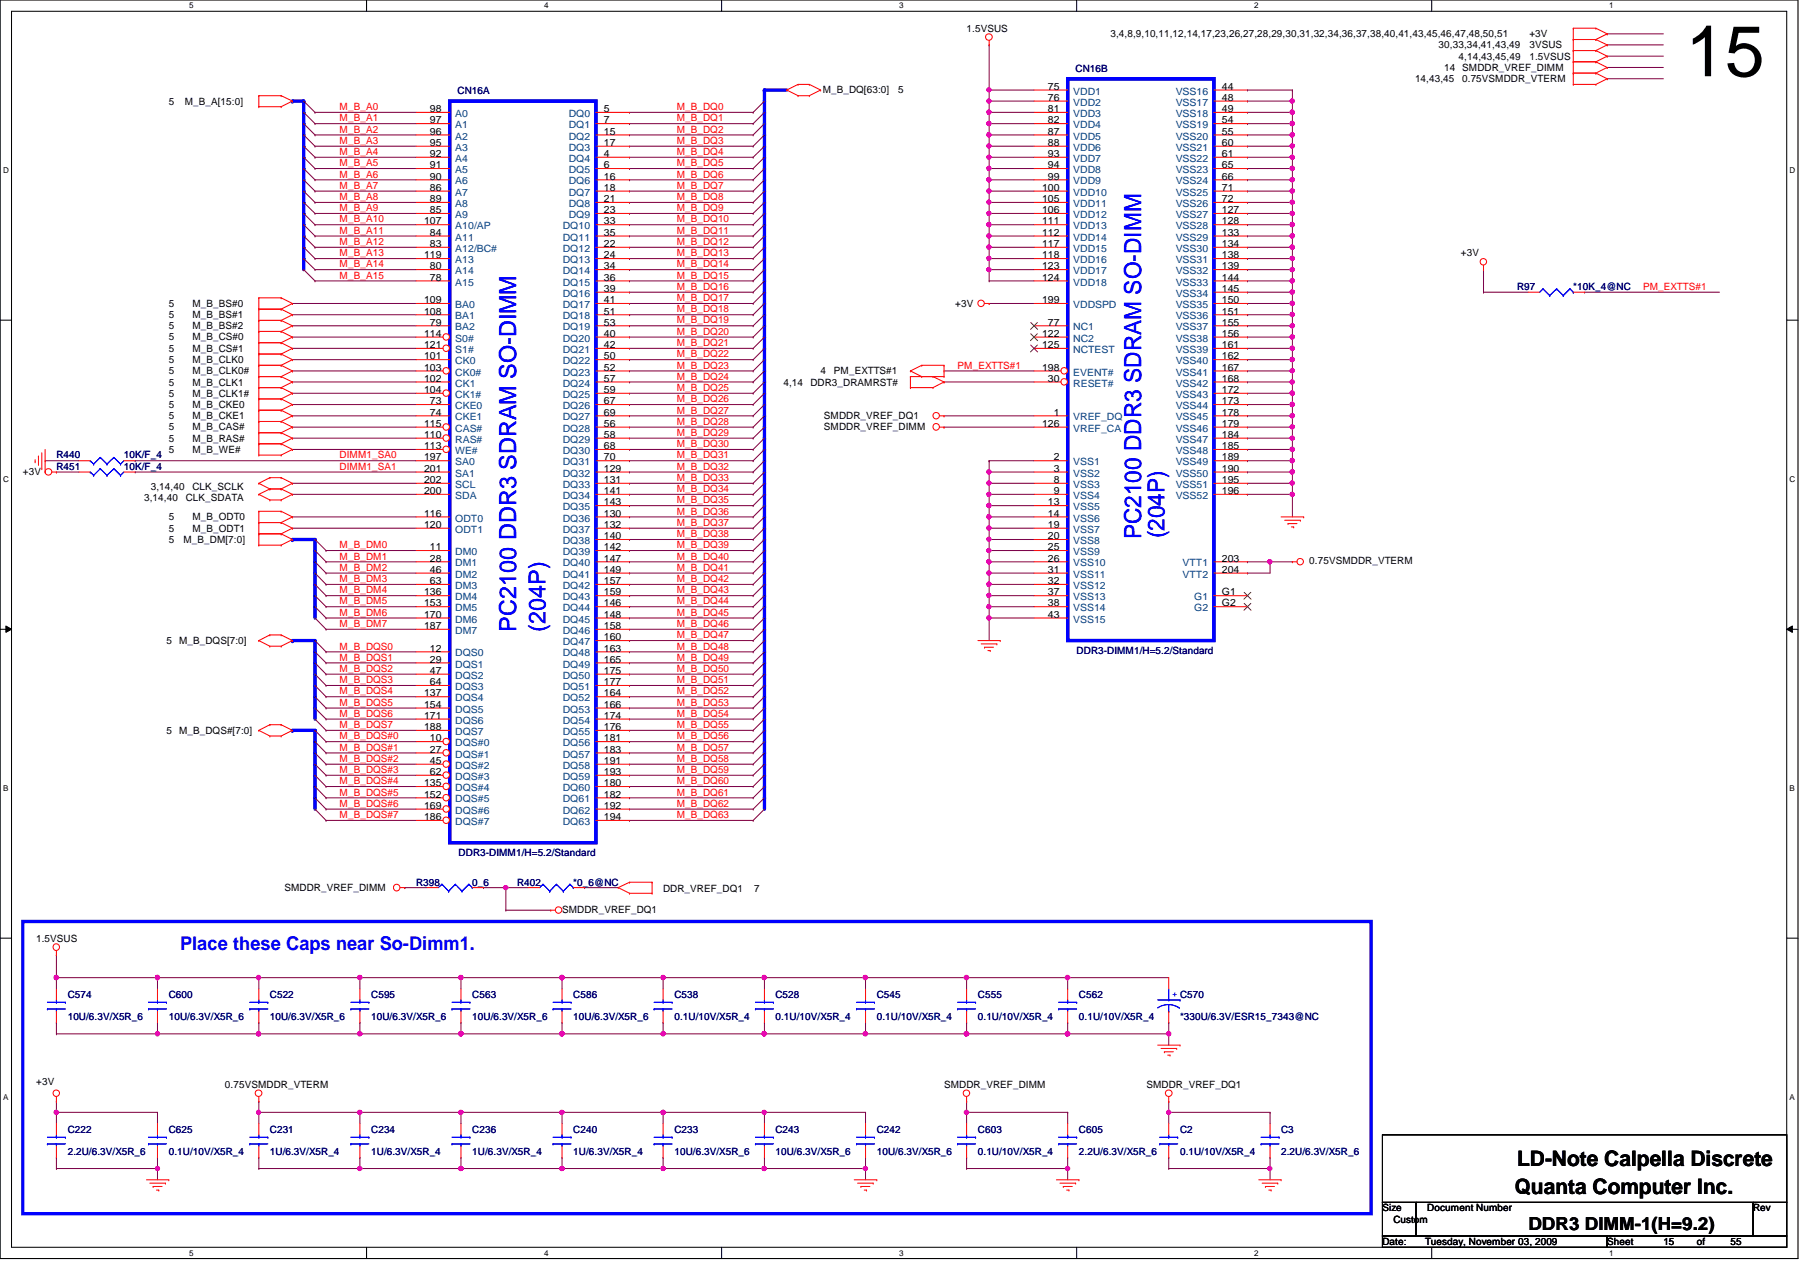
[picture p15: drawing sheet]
<svg xmlns="http://www.w3.org/2000/svg" width="297mm" height="210mm" viewBox="0 0 297 210" stroke-linecap="round" stroke-linejoin="round" font-family="sans-serif">
<defs><g id="words">
<text font-size="11.9" x="278.2" y="12.6">15</text>
<g font-size="3.9" fill="#00f">
<text x="188.3" y="89" transform="rotate(-90 188.3 89)">PC2100 DDR3 SDRAM SO-DIMM</text>
<text x="192.2" y="88.8" transform="rotate(-90 192.2 88.8)">(204P)</text>
<text x="85.2" y="104.2" transform="rotate(-90 85.2 104.2)">PC2100 DDR3 SDRAM SO-DIMM</text>
<text x="90" y="104.2" transform="rotate(-90 90 104.2)">(204P)</text>
</g>
<g font-size="3.5">
<text x="250" y="197">Quanta Computer Inc.</text>
<text x="250.4" y="192.4">LD-Note Calpella Discrete</text>
</g>
<text font-size="3.1" fill="#00f" x="29.7" y="156.8">Place these Caps near So-Dimm1.</text>
<text font-size="3" x="252.2" y="203">DDR3 DIMM-1(H=9.2)</text>
<g font-size="1.7">
<text x="159.5" y="5.2">1.5VSUS</text>
<text x="183.3" y="6.1">3,4,8,9,10,11,12,14,17,23,26,27,28,29,30,31,32,34,36,37,38,40,41,43,45,46,47,48,50,51</text>
<text x="237.4" y="8">30,33,34,41,43,49</text>
<text x="238.3" y="11.7">14 SMDDR_VREF_DIMM</text>
<text x="240.7" y="9.8">4,14,43,45,49</text>
<text x="252.4" y="6.1">+3V</text>
<text x="252.4" y="8">3VSUS</text>
<text x="252.4" y="9.8">1.5VSUS</text>
<text x="27.9" y="17.3">5</text>
<text x="30.5" y="17.3">M_B_A[15:0]</text>
<text x="135.8" y="15.4">M_B_DQ[63:0]</text>
<text x="148.2" y="15.4">5</text>
<text x="172.9" y="14.8">75</text>
<text x="172.9" y="16.6">76</text>
<text x="201.6" y="14.8">44</text>
<text x="201.6" y="16.6">48</text>
<text x="233.5" y="13.5">14,43,45</text>
<text x="241.3" y="13.5">0.75VSMDDR_VTERM</text>
<text x="70.9" y="18.5">98</text>
<text x="70.9" y="20.4">97</text>
<text x="70.9" y="22.2">96</text>
<text x="99.6" y="18.5">5</text>
<text x="99.6" y="20.4">7</text>
<text x="99.6" y="22.2">15</text>
<text x="172.9" y="18.5">81</text>
<text x="172.9" y="20.4">82</text>
<text x="172.9" y="22.2">87</text>
<text x="201.6" y="18.5">49</text>
<text x="201.6" y="20.4">54</text>
<text x="201.6" y="22.2">55</text>
<text x="70.9" y="24.1">95</text>
<text x="70.9" y="25.9">92</text>
<text x="70.9" y="27.8">91</text>
<text x="70.9" y="29.6">90</text>
<text x="99.6" y="24.1">17</text>
<text x="99.6" y="25.9">4</text>
<text x="99.6" y="27.8">6</text>
<text x="99.6" y="29.6">16</text>
<text x="172.9" y="24.1">88</text>
<text x="172.9" y="25.9">93</text>
<text x="172.9" y="27.8">94</text>
<text x="172.9" y="29.6">99</text>
<text x="201.6" y="24.1">60</text>
<text x="201.6" y="25.9">61</text>
<text x="201.6" y="27.8">65</text>
<text x="201.6" y="29.6">66</text>
<text x="70.9" y="31.5">86</text>
<text x="70.9" y="33.4">89</text>
<text x="70.9" y="35.2">85</text>
<text x="99.6" y="31.5">18</text>
<text x="99.6" y="33.4">21</text>
<text x="99.6" y="35.2">23</text>
<text x="172" y="31.5">100</text>
<text x="172" y="33.4">105</text>
<text x="172" y="35.2">106</text>
<text x="201.6" y="31.5">71</text>
<text x="201.6" y="33.4">72</text>
<text x="201.6" y="35.2">127</text>
<text x="70" y="37">107</text>
<text x="70.9" y="38.9">84</text>
<text x="70.9" y="40.8">83</text>
<text x="99.6" y="37">33</text>
<text x="99.6" y="38.9">35</text>
<text x="99.6" y="40.8">22</text>
<text x="172" y="37">111</text>
<text x="172" y="38.9">112</text>
<text x="172" y="40.8">117</text>
<text x="201.6" y="37">128</text>
<text x="201.6" y="38.9">133</text>
<text x="201.6" y="40.8">134</text>
<text x="70" y="42.6">119</text>
<text x="70.9" y="44.4">80</text>
<text x="70.9" y="46.3">78</text>
<text x="99.6" y="42.6">24</text>
<text x="99.6" y="44.4">34</text>
<text x="99.6" y="46.3">36</text>
<text x="172" y="42.6">118</text>
<text x="172" y="44.4">123</text>
<text x="172" y="46.3">124</text>
<text x="201.6" y="42.6">138</text>
<text x="201.6" y="44.4">139</text>
<text x="201.6" y="46.3">144</text>
<text x="241.1" y="42.3">+3V</text>
<text x="27.9" y="50.6">5</text>
<text x="27.9" y="52.5">5</text>
<text x="31.7" y="50.6">M_B_BS#0</text>
<text x="31.7" y="52.5">M_B_BS#1</text>
<text x="70" y="50">109</text>
<text x="70" y="51.9">108</text>
<text x="70.9" y="53.7">79</text>
<text x="99.6" y="48.2">39</text>
<text x="99.6" y="50">41</text>
<text x="99.6" y="51.9">51</text>
<text x="99.6" y="53.7">53</text>
<text x="157.6" y="50.6">+3V</text>
<text x="172" y="50">199</text>
<text x="172.9" y="53.7">77</text>
<text x="201.6" y="48.2">145</text>
<text x="201.6" y="50">150</text>
<text x="201.6" y="51.9">151</text>
<text x="201.6" y="53.7">155</text>
<text x="27.9" y="54.4">5</text>
<text x="27.9" y="56.2">5</text>
<text x="27.9" y="58">5</text>
<text x="27.9" y="59.9">5</text>
<text x="31.7" y="54.4">M_B_BS#2</text>
<text x="31.7" y="56.2">M_B_CS#0</text>
<text x="31.7" y="58">M_B_CS#1</text>
<text x="31.7" y="59.9">M_B_CLK0</text>
<text x="70" y="55.6">114</text>
<text x="70" y="57.4">121</text>
<text x="70" y="59.3">101</text>
<text x="99.6" y="55.6">40</text>
<text x="99.6" y="57.4">42</text>
<text x="99.6" y="59.3">50</text>
<text x="172" y="55.6">122</text>
<text x="172" y="57.4">125</text>
<text x="201.6" y="55.6">156</text>
<text x="201.6" y="57.4">161</text>
<text x="201.6" y="59.3">162</text>
<text x="27.9" y="61.8">5</text>
<text x="27.9" y="63.6">5</text>
<text x="27.9" y="65.4">5</text>
<text x="31.7" y="61.8">M_B_CLK0#</text>
<text x="31.7" y="63.6">M_B_CLK1</text>
<text x="31.7" y="65.4">M_B_CLK1#</text>
<text x="70" y="61.2">103</text>
<text x="70" y="63">102</text>
<text x="70" y="64.9">104</text>
<text x="99.6" y="61.2">52</text>
<text x="99.6" y="63">57</text>
<text x="99.6" y="64.9">59</text>
<text x="129.3" y="63.6">4,14</text>
<text x="133.7" y="63.6">DDR3_DRAMRST#</text>
<text x="135.4" y="61.8">4</text>
<text x="137.6" y="61.8">PM_EXTTS#1</text>
<text x="172" y="61.2">198</text>
<text x="172.9" y="63">30</text>
<text x="201.6" y="61.2">167</text>
<text x="201.6" y="63">168</text>
<text x="201.6" y="64.9">172</text>
<text x="27.9" y="67.3">5</text>
<text x="27.9" y="69.2">5</text>
<text x="27.9" y="71">5</text>
<text x="31.7" y="67.3">M_B_CKE0</text>
<text x="31.7" y="69.2">M_B_CKE1</text>
<text x="31.7" y="71">M_B_CAS#</text>
<text x="70" y="70.4">115</text>
<text x="70.9" y="66.7">73</text>
<text x="70.9" y="68.6">74</text>
<text x="99.6" y="66.7">67</text>
<text x="99.6" y="68.6">69</text>
<text x="99.6" y="70.4">56</text>
<text x="136" y="71">SMDDR_VREF_DIMM</text>
<text x="136" y="69.2">SMDDR_VREF_DQ1</text>
<text x="172" y="70.4">126</text>
<text x="173.9" y="68.6">1</text>
<text x="201.6" y="66.7">173</text>
<text x="201.6" y="68.6">178</text>
<text x="201.6" y="70.4">179</text>
<text x="27.9" y="72.9">5</text>
<text x="27.9" y="74.7">5</text>
<text x="31.7" y="72.9">M_B_RAS#</text>
<text x="31.7" y="74.7">M_B_WE#</text>
<text x="70" y="72.3">110</text>
<text x="70" y="74.1">113</text>
<text x="70" y="76">197</text>
<text x="70" y="77.9">201</text>
<text x="99.6" y="72.3">58</text>
<text x="99.6" y="74.1">68</text>
<text x="99.6" y="76">70</text>
<text x="99.6" y="77.9">129</text>
<text x="173.9" y="76">2</text>
<text x="173.9" y="77.9">3</text>
<text x="201.6" y="72.3">184</text>
<text x="201.6" y="74.1">185</text>
<text x="201.6" y="76">189</text>
<text x="201.6" y="77.9">190</text>
<text x="3.8" y="78.4">+3V</text>
<text x="23.8" y="82.7">3,14,40</text>
<text x="24.9" y="80.9">3,14,40</text>
<text x="30.6" y="82.7">CLK_SDATA</text>
<text x="31.7" y="80.9">CLK_SCLK</text>
<text x="70" y="79.7">202</text>
<text x="70" y="81.5">200</text>
<text x="99.6" y="79.7">131</text>
<text x="99.6" y="81.5">141</text>
<text x="99.6" y="83.4">143</text>
<text x="172.9" y="83.4">13</text>
<text x="173.9" y="79.7">8</text>
<text x="173.9" y="81.5">9</text>
<text x="201.6" y="79.7">195</text>
<text x="201.6" y="81.5">196</text>
<text x="27.9" y="85.9">5</text>
<text x="27.9" y="87.7">5</text>
<text x="27.9" y="89.6">5</text>
<text x="30.3" y="89.6">M_B_DM[7:0]</text>
<text x="31.7" y="85.9">M_B_ODT0</text>
<text x="31.7" y="87.7">M_B_ODT1</text>
<text x="70" y="85.3">116</text>
<text x="70" y="87.1">120</text>
<text x="99.6" y="85.3">130</text>
<text x="99.6" y="87.1">132</text>
<text x="99.6" y="89">140</text>
<text x="172.9" y="85.3">14</text>
<text x="172.9" y="87.1">19</text>
<text x="172.9" y="89">20</text>
<text x="70.9" y="90.8">11</text>
<text x="70.9" y="92.7">28</text>
<text x="70.9" y="94.5">46</text>
<text x="99.6" y="90.8">142</text>
<text x="99.6" y="92.7">147</text>
<text x="99.6" y="94.5">149</text>
<text x="172.9" y="90.8">25</text>
<text x="172.9" y="92.7">26</text>
<text x="172.9" y="94.5">31</text>
<text x="201.6" y="92.7">203</text>
<text x="201.6" y="94.5">204</text>
<text x="216.1" y="93.1">0.75VSMDDR_VTERM</text>
<text x="70" y="98.3">136</text>
<text x="70" y="100.1">153</text>
<text x="70" y="101.9">170</text>
<text x="70.9" y="96.4">63</text>
<text x="99.6" y="96.4">157</text>
<text x="99.6" y="98.3">159</text>
<text x="99.6" y="100.1">146</text>
<text x="99.6" y="101.9">148</text>
<text x="172.9" y="96.4">32</text>
<text x="172.9" y="98.3">37</text>
<text x="172.9" y="100.1">38</text>
<text x="172.9" y="101.9">43</text>
<text x="201.6" y="98.3">G1</text>
<text x="201.6" y="100.1">G2</text>
<text x="27.5" y="106.3">5</text>
<text x="29.5" y="106.3">M_B_DQS[7:0]</text>
<text x="70" y="103.8">187</text>
<text x="70.9" y="107.5">12</text>
<text x="99.6" y="103.8">158</text>
<text x="99.6" y="105.7">160</text>
<text x="99.6" y="107.5">163</text>
<text x="70.9" y="109.3">29</text>
<text x="70.9" y="111.2">47</text>
<text x="70.9" y="113.1">64</text>
<text x="99.6" y="109.3">165</text>
<text x="99.6" y="111.2">175</text>
<text x="99.6" y="113.1">177</text>
<text x="70" y="114.9">137</text>
<text x="70" y="116.8">154</text>
<text x="70" y="118.6">171</text>
<text x="99.6" y="114.9">164</text>
<text x="99.6" y="116.8">166</text>
<text x="99.6" y="118.6">174</text>
<text x="27.5" y="121.1">5</text>
<text x="29.5" y="121.1">M_B_DQS#[7:0]</text>
<text x="70" y="120.5">188</text>
<text x="70.9" y="122.3">10</text>
<text x="70.9" y="124.2">27</text>
<text x="99.6" y="120.5">176</text>
<text x="99.6" y="122.3">181</text>
<text x="99.6" y="124.2">183</text>
<text x="70" y="129.8">135</text>
<text x="70" y="131.6">152</text>
<text x="70.9" y="126.1">45</text>
<text x="70.9" y="127.9">62</text>
<text x="99.6" y="126.1">191</text>
<text x="99.6" y="127.9">193</text>
<text x="99.6" y="129.8">180</text>
<text x="99.6" y="131.6">182</text>
<text x="70" y="133.5">169</text>
<text x="70" y="135.3">186</text>
<text x="99.6" y="133.5">192</text>
<text x="99.6" y="135.3">194</text>
<text x="46.9" y="147.1">SMDDR_VREF_DIMM</text>
<text x="109.4" y="147.2">DDR_VREF_DQ1</text>
<text x="124.5" y="147.2">7</text>
<text x="6" y="155.4">1.5VSUS</text>
<text x="92.7" y="150.6">SMDDR_VREF_DQ1</text>
<text x="6" y="179.1">+3V</text>
<text x="37.1" y="179.5">0.75VSMDDR_VTERM</text>
<text x="155.8" y="179.5">SMDDR_VREF_DIMM</text>
<text x="189.2" y="179.5">SMDDR_VREF_DQ1</text>
<text x="228.1" y="199.9">Size</text>
<text x="230" y="201.8">Custom</text>
<text x="235.5" y="199.9">Document Number</text>
<text x="289.3" y="199.9">Rev</text>
<text x="228.1" y="205.4">Date:</text>
<text x="235.2" y="205.4">Tuesday, November 03, 2009</text>
<text x="265.2" y="205.4">Sheet</text>
<text x="274.5" y="205.4">15</text>
<text x="280" y="205.4">of</text>
<text x="285.6" y="205.4">55</text>
</g>
<g font-size="1.7" fill="#000080">
<text x="177.5" y="11.9">CN16B</text>
<text x="75.5" y="15.6">CN16A</text>
<text x="250.4" y="47.8">R97</text>
<text x="259.6" y="47.8">*10K_4@NC</text>
<text x="9.3" y="75.6">R440</text>
<text x="9.3" y="77.5">R451</text>
<text x="20.4" y="75.6">10K/F_4</text>
<text x="20.4" y="77.5">10K/F_4</text>
<text x="177.7" y="107.9">DDR3-DIMM1/H=5.2/Standard</text>
<text x="75.7" y="141.3">DDR3-DIMM1/H=5.2/Standard</text>
<text x="68.7" y="146.1">R398</text>
<text x="77.9" y="146.1">0_6</text>
<text x="85.3" y="146.1">R402</text>
<text x="94.6" y="146.1">*0_6@NC</text>
<text x="11.2" y="164.7">C574</text>
<text x="27.9" y="164.7">C600</text>
<text x="44.5" y="164.7">C522</text>
<text x="61.3" y="164.7">C595</text>
<text x="77.9" y="164.7">C563</text>
<text x="94.6" y="164.7">C586</text>
<text x="111.3" y="164.7">C538</text>
<text x="128" y="164.7">C528</text>
<text x="144.7" y="164.7">C545</text>
<text x="161.4" y="164.7">C555</text>
<text x="178.1" y="164.7">C562</text>
<text x="11.2" y="168.4">10U/6.3V/X5R_6</text>
<text x="27.9" y="168.4">10U/6.3V/X5R_6</text>
<text x="44.5" y="168.4">10U/6.3V/X5R_6</text>
<text x="61.3" y="168.4">10U/6.3V/X5R_6</text>
<text x="77.9" y="168.4">10U/6.3V/X5R_6</text>
<text x="94.6" y="168.4">10U/6.3V/X5R_6</text>
<text x="111.3" y="168.4">0.1U/10V/X5R_4</text>
<text x="128" y="168.4">0.1U/10V/X5R_4</text>
<text x="144.7" y="168.4">0.1U/10V/X5R_4</text>
<text x="161.4" y="168.4">0.1U/10V/X5R_4</text>
<text x="178.1" y="168.4">0.1U/10V/X5R_4</text>
<text x="194.7" y="168.4">*330U/6.3V/ESR15_7343@NC</text>
<text x="11.2" y="186.9">C222</text>
<text x="11.2" y="190.6">2.2U/6.3V/X5R_6</text>
<text x="27.9" y="186.9">C625</text>
<text x="27.9" y="190.6">0.1U/10V/X5R_4</text>
<text x="44.5" y="186.9">C231</text>
<text x="44.5" y="190.6">1U/6.3V/X5R_4</text>
<text x="61.3" y="186.9">C234</text>
<text x="61.3" y="190.6">1U/6.3V/X5R_4</text>
<text x="77.9" y="186.9">C236</text>
<text x="77.9" y="190.6">1U/6.3V/X5R_4</text>
<text x="94.6" y="186.9">C240</text>
<text x="94.6" y="190.6">1U/6.3V/X5R_4</text>
<text x="111.3" y="186.9">C233</text>
<text x="111.3" y="190.6">10U/6.3V/X5R_6</text>
<text x="128" y="186.9">C243</text>
<text x="128" y="190.6">10U/6.3V/X5R_6</text>
<text x="144.7" y="186.9">C242</text>
<text x="144.7" y="190.6">10U/6.3V/X5R_6</text>
<text x="161.4" y="186.9">C603</text>
<text x="161.4" y="190.6">0.1U/10V/X5R_4</text>
<text x="178.1" y="186.9">C605</text>
<text x="178.1" y="190.6">2.2U/6.3V/X5R_6</text>
<text x="194.7" y="186.9">C2</text>
<text x="194.7" y="190.6">0.1U/10V/X5R_4</text>
<text x="211.4" y="186.9">C3</text>
<text x="211.4" y="190.6">2.2U/6.3V/X5R_6</text>
</g>
<g font-size="1.7" fill="#004080">
<text x="177.1" y="15.6">VDD1</text>
<text x="177.1" y="17.4">VDD2</text>
<text x="194" y="15.6">VSS16</text>
<text x="194" y="17.4">VSS17</text>
<text x="75.1" y="19.3">A0</text>
<text x="75.1" y="21.2">A1</text>
<text x="75.1" y="23">A2</text>
<text x="93.8" y="19.3">DQ0</text>
<text x="93.8" y="21.2">DQ1</text>
<text x="93.8" y="23">DQ2</text>
<text x="177.1" y="19.3">VDD3</text>
<text x="177.1" y="21.2">VDD4</text>
<text x="177.1" y="23">VDD5</text>
<text x="194" y="19.3">VSS18</text>
<text x="194" y="21.2">VSS19</text>
<text x="194" y="23">VSS20</text>
<text x="75.1" y="24.9">A3</text>
<text x="75.1" y="26.7">A4</text>
<text x="75.1" y="28.6">A5</text>
<text x="93.8" y="24.9">DQ3</text>
<text x="93.8" y="26.7">DQ4</text>
<text x="93.8" y="28.6">DQ5</text>
<text x="177.1" y="24.9">VDD6</text>
<text x="177.1" y="26.7">VDD7</text>
<text x="177.1" y="28.6">VDD8</text>
<text x="194" y="24.9">VSS21</text>
<text x="194" y="26.7">VSS22</text>
<text x="194" y="28.6">VSS23</text>
<text x="75.1" y="30.4">A6</text>
<text x="75.1" y="32.3">A7</text>
<text x="75.1" y="34.2">A8</text>
<text x="75.1" y="36">A9</text>
<text x="93.8" y="30.4">DQ6</text>
<text x="93.8" y="32.3">DQ7</text>
<text x="93.8" y="34.2">DQ8</text>
<text x="93.8" y="36">DQ9</text>
<text x="177.1" y="30.4">VDD9</text>
<text x="177.1" y="32.3">VDD10</text>
<text x="177.1" y="34.2">VDD11</text>
<text x="177.1" y="36">VDD12</text>
<text x="194" y="30.4">VSS24</text>
<text x="194" y="32.3">VSS25</text>
<text x="194" y="34.2">VSS26</text>
<text x="194" y="36">VSS27</text>
<text x="75.1" y="37.8">A10/AP</text>
<text x="75.1" y="39.7">A11</text>
<text x="75.1" y="41.6">A12/BC#</text>
<text x="92.9" y="37.8">DQ10</text>
<text x="92.9" y="39.7">DQ11</text>
<text x="92.9" y="41.6">DQ12</text>
<text x="177.1" y="37.8">VDD13</text>
<text x="177.1" y="39.7">VDD14</text>
<text x="177.1" y="41.6">VDD15</text>
<text x="194" y="37.8">VSS28</text>
<text x="194" y="39.7">VSS29</text>
<text x="194" y="41.6">VSS30</text>
<text x="75.1" y="43.4">A13</text>
<text x="75.1" y="45.3">A14</text>
<text x="75.1" y="47.1">A15</text>
<text x="92.9" y="43.4">DQ13</text>
<text x="92.9" y="45.3">DQ14</text>
<text x="92.9" y="47.1">DQ15</text>
<text x="177.1" y="43.4">VDD16</text>
<text x="177.1" y="45.3">VDD17</text>
<text x="177.1" y="47.1">VDD18</text>
<text x="194" y="43.4">VSS31</text>
<text x="194" y="45.3">VSS32</text>
<text x="194" y="47.1">VSS33</text>
<text x="75.1" y="50.8">BA0</text>
<text x="75.1" y="52.7">BA1</text>
<text x="92.9" y="49">DQ16</text>
<text x="92.9" y="50.8">DQ17</text>
<text x="92.9" y="52.7">DQ18</text>
<text x="177.1" y="50.8">VDDSPD</text>
<text x="194" y="49">VSS34</text>
<text x="194" y="50.8">VSS35</text>
<text x="194" y="52.7">VSS36</text>
<text x="75.1" y="54.5">BA2</text>
<text x="75.1" y="56.4">S0#</text>
<text x="75.1" y="58.3">S1#</text>
<text x="92.9" y="54.5">DQ19</text>
<text x="92.9" y="56.4">DQ20</text>
<text x="92.9" y="58.3">DQ21</text>
<text x="177.1" y="54.5">NC1</text>
<text x="177.1" y="56.4">NC2</text>
<text x="177.1" y="58.3">NCTEST</text>
<text x="194" y="54.5">VSS37</text>
<text x="194" y="56.4">VSS38</text>
<text x="194" y="58.3">VSS39</text>
<text x="75.1" y="60.1">CK0</text>
<text x="75.1" y="62">CK0#</text>
<text x="75.1" y="63.8">CK1</text>
<text x="75.1" y="65.7">CK1#</text>
<text x="92.9" y="60.1">DQ22</text>
<text x="92.9" y="62">DQ23</text>
<text x="92.9" y="63.8">DQ24</text>
<text x="92.9" y="65.7">DQ25</text>
<text x="177.1" y="62">EVENT#</text>
<text x="177.1" y="63.8">RESET#</text>
<text x="194" y="60.1">VSS40</text>
<text x="194" y="62">VSS41</text>
<text x="194" y="63.8">VSS42</text>
<text x="194" y="65.7">VSS43</text>
<text x="75.1" y="67.5">CKE0</text>
<text x="75.1" y="69.4">CKE1</text>
<text x="75.1" y="71.2">CAS#</text>
<text x="92.9" y="67.5">DQ26</text>
<text x="92.9" y="69.4">DQ27</text>
<text x="92.9" y="71.2">DQ28</text>
<text x="177.1" y="69.4">VREF_DQ</text>
<text x="177.1" y="71.2">VREF_CA</text>
<text x="194" y="67.5">VSS44</text>
<text x="194" y="69.4">VSS45</text>
<text x="194" y="71.2">VSS46</text>
<text x="75.1" y="73.1">RAS#</text>
<text x="75.1" y="74.9">WE#</text>
<text x="75.1" y="76.8">SA0</text>
<text x="92.9" y="73.1">DQ29</text>
<text x="92.9" y="74.9">DQ30</text>
<text x="92.9" y="76.8">DQ31</text>
<text x="177.1" y="76.8">VSS1</text>
<text x="194" y="73.1">VSS47</text>
<text x="194" y="74.9">VSS48</text>
<text x="194" y="76.8">VSS49</text>
<text x="75.1" y="78.7">SA1</text>
<text x="75.1" y="80.5">SCL</text>
<text x="75.1" y="82.3">SDA</text>
<text x="92.9" y="78.7">DQ32</text>
<text x="92.9" y="80.5">DQ33</text>
<text x="92.9" y="82.3">DQ34</text>
<text x="177.1" y="78.7">VSS2</text>
<text x="177.1" y="80.5">VSS3</text>
<text x="177.1" y="82.3">VSS4</text>
<text x="194" y="78.7">VSS50</text>
<text x="194" y="80.5">VSS51</text>
<text x="194" y="82.3">VSS52</text>
<text x="75.1" y="86.1">ODT0</text>
<text x="75.1" y="87.9">ODT1</text>
<text x="92.9" y="84.2">DQ35</text>
<text x="92.9" y="86.1">DQ36</text>
<text x="92.9" y="87.9">DQ37</text>
<text x="92.9" y="89.8">DQ38</text>
<text x="177.1" y="84.2">VSS5</text>
<text x="177.1" y="86.1">VSS6</text>
<text x="177.1" y="87.9">VSS7</text>
<text x="177.1" y="89.8">VSS8</text>
<text x="75.1" y="91.6">DM0</text>
<text x="75.1" y="93.5">DM1</text>
<text x="75.1" y="95.3">DM2</text>
<text x="92.9" y="91.6">DQ39</text>
<text x="92.9" y="93.5">DQ40</text>
<text x="92.9" y="95.3">DQ41</text>
<text x="177.1" y="91.6">VSS9</text>
<text x="177.1" y="93.5">VSS10</text>
<text x="177.1" y="95.3">VSS11</text>
<text x="195.2" y="93.5">VTT1</text>
<text x="195.2" y="95.3">VTT2</text>
<text x="75.1" y="97.2">DM3</text>
<text x="75.1" y="99.1">DM4</text>
<text x="75.1" y="100.9">DM5</text>
<text x="92.9" y="97.2">DQ42</text>
<text x="92.9" y="99.1">DQ43</text>
<text x="92.9" y="100.9">DQ44</text>
<text x="177.1" y="97.2">VSS12</text>
<text x="177.1" y="99.1">VSS13</text>
<text x="177.1" y="100.9">VSS14</text>
<text x="197.1" y="99.1">G1</text>
<text x="197.1" y="100.9">G2</text>
<text x="75.1" y="102.7">DM6</text>
<text x="75.1" y="104.6">DM7</text>
<text x="92.9" y="102.7">DQ45</text>
<text x="92.9" y="104.6">DQ46</text>
<text x="92.9" y="106.5">DQ47</text>
<text x="177.1" y="102.7">VSS15</text>
<text x="75.1" y="108.3">DQS0</text>
<text x="75.1" y="110.2">DQS1</text>
<text x="75.1" y="112">DQS2</text>
<text x="75.1" y="113.9">DQS3</text>
<text x="92.9" y="108.3">DQ48</text>
<text x="92.9" y="110.2">DQ49</text>
<text x="92.9" y="112">DQ50</text>
<text x="92.9" y="113.9">DQ51</text>
<text x="75.1" y="115.7">DQS4</text>
<text x="75.1" y="117.6">DQS5</text>
<text x="75.1" y="119.4">DQS6</text>
<text x="92.9" y="115.7">DQ52</text>
<text x="92.9" y="117.6">DQ53</text>
<text x="92.9" y="119.4">DQ54</text>
<text x="75.1" y="121.3">DQS7</text>
<text x="75.1" y="123.1">DQS#0</text>
<text x="75.1" y="125">DQS#1</text>
<text x="92.9" y="121.3">DQ55</text>
<text x="92.9" y="123.1">DQ56</text>
<text x="92.9" y="125">DQ57</text>
<text x="75.1" y="126.9">DQS#2</text>
<text x="75.1" y="128.7">DQS#3</text>
<text x="75.1" y="130.6">DQS#4</text>
<text x="92.9" y="126.9">DQ58</text>
<text x="92.9" y="128.7">DQ59</text>
<text x="92.9" y="130.6">DQ60</text>
<text x="75.1" y="132.4">DQS#5</text>
<text x="75.1" y="134.3">DQS#6</text>
<text x="75.1" y="136.1">DQS#7</text>
<text x="92.9" y="132.4">DQ61</text>
<text x="92.9" y="134.3">DQ62</text>
<text x="92.9" y="136.1">DQ63</text>
</g>
<g font-size="1.7" fill="#f00">
<text x="56" y="18.2">M_B_A0</text>
<text x="56" y="21.9">M_B_A2</text>
<text x="56" y="23.7">M_B_A3</text>
<text x="56" y="20">M_B_A1</text>
<text x="111.7" y="18.2">M_B_DQ0</text>
<text x="111.7" y="20">M_B_DQ1</text>
<text x="111.7" y="21.9">M_B_DQ2</text>
<text x="111.7" y="23.7">M_B_DQ3</text>
<text x="56" y="29.3">M_B_A6</text>
<text x="56" y="27.4">M_B_A5</text>
<text x="56" y="25.6">M_B_A4</text>
<text x="111.7" y="25.6">M_B_DQ4</text>
<text x="111.7" y="27.4">M_B_DQ5</text>
<text x="111.7" y="29.3">M_B_DQ6</text>
<text x="56" y="34.8">M_B_A9</text>
<text x="56" y="33">M_B_A8</text>
<text x="56" y="31.2">M_B_A7</text>
<text x="111.7" y="31.2">M_B_DQ7</text>
<text x="111.7" y="33">M_B_DQ8</text>
<text x="111.7" y="34.8">M_B_DQ9</text>
<text x="56" y="40.4">M_B_A12</text>
<text x="56" y="38.6">M_B_A11</text>
<text x="56" y="36.7">M_B_A10</text>
<text x="111.7" y="36.7">M_B_DQ10</text>
<text x="111.7" y="38.6">M_B_DQ11</text>
<text x="111.7" y="40.4">M_B_DQ12</text>
<text x="56" y="46">M_B_A15</text>
<text x="56" y="44.1">M_B_A14</text>
<text x="56" y="42.3">M_B_A13</text>
<text x="111.7" y="46">M_B_DQ15</text>
<text x="111.7" y="47.8">M_B_DQ16</text>
<text x="111.7" y="42.3">M_B_DQ13</text>
<text x="111.7" y="44.1">M_B_DQ14</text>
<text x="271.1" y="47.8">PM_EXTTS#1</text>
<text x="111.7" y="49.7">M_B_DQ17</text>
<text x="111.7" y="51.6">M_B_DQ18</text>
<text x="111.7" y="53.4">M_B_DQ19</text>
<text x="111.7" y="55.2">M_B_DQ20</text>
<text x="111.7" y="57.1">M_B_DQ21</text>
<text x="111.7" y="59">M_B_DQ22</text>
<text x="111.7" y="64.5">M_B_DQ25</text>
<text x="111.7" y="60.8">M_B_DQ23</text>
<text x="111.7" y="62.7">M_B_DQ24</text>
<text x="158" y="60.8">PM_EXTTS#1</text>
<text x="111.7" y="66.4">M_B_DQ26</text>
<text x="111.7" y="68.2">M_B_DQ27</text>
<text x="111.7" y="70.1">M_B_DQ28</text>
<text x="111.7" y="71.9">M_B_DQ29</text>
<text x="56" y="75.6">DIMM1_SA0</text>
<text x="56" y="77.5">DIMM1_SA1</text>
<text x="111.7" y="73.8">M_B_DQ30</text>
<text x="111.7" y="75.6">M_B_DQ31</text>
<text x="111.7" y="77.5">M_B_DQ32</text>
<text x="111.7" y="83.1">M_B_DQ35</text>
<text x="111.7" y="79.4">M_B_DQ33</text>
<text x="111.7" y="81.2">M_B_DQ34</text>
<text x="111.7" y="84.9">M_B_DQ36</text>
<text x="111.7" y="86.8">M_B_DQ37</text>
<text x="111.7" y="88.6">M_B_DQ38</text>
<text x="56" y="90.5">M_B_DM0</text>
<text x="56" y="92.3">M_B_DM1</text>
<text x="56" y="94.2">M_B_DM2</text>
<text x="111.7" y="90.5">M_B_DQ39</text>
<text x="111.7" y="92.3">M_B_DQ40</text>
<text x="111.7" y="94.2">M_B_DQ41</text>
<text x="56" y="96.1">M_B_DM3</text>
<text x="56" y="97.9">M_B_DM4</text>
<text x="56" y="99.7">M_B_DM5</text>
<text x="56" y="101.6">M_B_DM6</text>
<text x="111.7" y="101.6">M_B_DQ45</text>
<text x="111.7" y="96.1">M_B_DQ42</text>
<text x="111.7" y="97.9">M_B_DQ43</text>
<text x="111.7" y="99.7">M_B_DQ44</text>
<text x="56" y="103.5">M_B_DM7</text>
<text x="56" y="107.2">M_B_DQS0</text>
<text x="111.7" y="103.5">M_B_DQ46</text>
<text x="111.7" y="105.3">M_B_DQ47</text>
<text x="111.7" y="107.2">M_B_DQ48</text>
<text x="56" y="109">M_B_DQS1</text>
<text x="56" y="110.9">M_B_DQS2</text>
<text x="56" y="112.7">M_B_DQS3</text>
<text x="111.7" y="109">M_B_DQ49</text>
<text x="111.7" y="110.9">M_B_DQ50</text>
<text x="111.7" y="112.7">M_B_DQ51</text>
<text x="56" y="114.6">M_B_DQS4</text>
<text x="56" y="116.5">M_B_DQS5</text>
<text x="56" y="118.3">M_B_DQS6</text>
<text x="111.7" y="114.6">M_B_DQ52</text>
<text x="111.7" y="116.5">M_B_DQ53</text>
<text x="111.7" y="118.3">M_B_DQ54</text>
<text x="56" y="120.1">M_B_DQS7</text>
<text x="56" y="122">M_B_DQS#0</text>
<text x="56" y="123.9">M_B_DQS#1</text>
<text x="56" y="125.7">M_B_DQS#2</text>
<text x="111.7" y="120.1">M_B_DQ55</text>
<text x="111.7" y="122">M_B_DQ56</text>
<text x="111.7" y="123.9">M_B_DQ57</text>
<text x="111.7" y="125.7">M_B_DQ58</text>
<text x="56" y="127.6">M_B_DQS#3</text>
<text x="56" y="129.4">M_B_DQS#4</text>
<text x="56" y="131.3">M_B_DQS#5</text>
<text x="111.7" y="127.6">M_B_DQ59</text>
<text x="111.7" y="129.4">M_B_DQ60</text>
<text x="111.7" y="131.3">M_B_DQ61</text>
<text x="56" y="133.1">M_B_DQS#6</text>
<text x="56" y="135">M_B_DQS#7</text>
<text x="111.7" y="133.1">M_B_DQ62</text>
<text x="111.7" y="135">M_B_DQ63</text>
</g>
<text font-size="1.7" fill="#00f" x="193.5" y="164.5">+ C570</text>
<g font-size="1.3">
<text x="31.2" y="1.4">5</text>
<text x="89.8" y="1.4">4</text>
<text x="148.4" y="1.4">3</text>
<text x="207" y="1.4">2</text>
<text x="265.6" y="1.4">1</text>
<text x=".5" y="28.5">D</text>
<text x="295.3" y="28.5">D</text>
<text x=".5" y="79.5">C</text>
<text x="295.3" y="79.5">C</text>
<text x=".5" y="130.5">B</text>
<text x="295.3" y="130.5">B</text>
<text x=".5" y="181.5">A</text>
<text x="295.3" y="181.5">A</text>
<text x="31.2" y="207.2">5</text>
<text x="89.8" y="207.2">4</text>
<text x="148.4" y="207.2">3</text>
<text x="207" y="207.2">2</text>
<text x="265.6" y="207.2">1</text>
</g>
</g></defs>
<path d="M0 0h296.7v207.7h-296.7zM1.9 1.9h292.9v203.9h-292.9z" fill="none" stroke="#000" stroke-width=".17"/>
<g fill="#fff">
<path d="M31.2 .2h.7v1.5h-.7z"/>
<path d="M31.2 206h.7v1.5h-.7z"/>
</g>
<path d="M60.5 0v1.9M60.5 205.8v1.9" fill="none" stroke="#000" stroke-width=".17"/>
<g fill="#fff">
<path d="M89.8 .2h.7v1.5h-.7z"/>
<path d="M89.8 206h.7v1.5h-.7z"/>
</g>
<path d="M119.1 0v1.9M119.1 205.8v1.9" fill="none" stroke="#000" stroke-width=".17"/>
<g fill="#fff">
<path d="M148.4 .2h.7v1.5h-.7z"/>
<path d="M148.4 206h.7v1.5h-.7z"/>
</g>
<path d="M177.7 0v1.9M177.7 205.8v1.9" fill="none" stroke="#000" stroke-width=".17"/>
<g fill="#fff">
<path d="M207 .2h.7v1.5h-.7z"/>
<path d="M207 206h.7v1.5h-.7z"/>
</g>
<path d="M236.3 0v1.9M236.3 205.8v1.9" fill="none" stroke="#000" stroke-width=".17"/>
<g fill="#fff">
<path d="M265.6 .2h.7v1.5h-.7z"/>
<path d="M265.6 206h.7v1.5h-.7z"/>
<path d="M.5 27.3h.9v1.5h-.9z"/>
<path d="M295.3 27.3h.9v1.5h-.9z"/>
<path d="M.5 78.3h.9v1.5h-.9z"/>
<path d="M295.3 78.3h.9v1.5h-.9z"/>
</g>
<path d="M0 52.8h1.9M294.8 52.8h1.9" fill="none" stroke="#000" stroke-width=".17"/>
<g fill="#fff">
<path d="M.5 129.3h.9v1.5h-.9z"/>
<path d="M295.3 129.3h.9v1.5h-.9z"/>
</g>
<path d="M0 103.8h1.9M1 103.3l.9 .5-.9 .6zM294.8 103.8l1-.5v1.1zM294.8 103.8h1.9" fill="none" stroke="#000" stroke-width=".17"/>
<path d="M1 103.3l.9 .5-.9 .6zM294.8 103.8l1-.5v1.1z" fill="#000"/>
<g fill="#fff">
<path d="M.5 180.3h.8v1.5h-.8z"/>
<path d="M295.3 180.3h.8v1.5h-.8z"/>
</g>
<path d="M0 154.8h1.9M294.8 154.8h1.9" fill="none" stroke="#000" stroke-width=".17"/>
<g fill="none" stroke="#800040" stroke-width=".17">
<path d="M52 18.5h.1M52 18.5h16.7M52 38.9h.1M52 37.1h.1M52 35.2h.1M52 33.4h.1M52 31.5h.1M52 29.7h.1M52 27.8h.1M52 26h.1M52 22.3h.1M52 24.1h.1"/>
<path d="M52 20.4h.1M52 38.9h16.7M52 37.1h16.7M52 35.2h16.7M52 33.4h16.7M52 31.5h16.7M52 29.7h16.7M52 27.8h16.7M52 26h16.7M52 22.3h16.7M52 24.1h16.7M52 20.4h16.7"/>
<path d="M52 46.4h.1M52 44.5h.1M52 42.7h.1M52 40.8h.1M52 46.4h16.7M52 44.5h16.7M52 42.7h16.7M52 40.8h16.7"/>
</g>
<path d="M48.3 16.7h1.8" fill="none" stroke="#00f" stroke-width=".55"/>
<circle cx="48.3" cy="16.7" r=".28" fill="#00f"/>
<g fill="none" stroke="#800040" stroke-width=".17">
<path d="M48.3 50.1h.1M48.3 59.4h.1M48.3 57.5h.1M48.3 55.6h.1M48.3 53.8h.1M48.3 51.9h.1M48.3 50.1h20.4M48.3 59.4h20.4M48.3 57.5h20.4M48.3 55.6h20.4M48.3 53.8h20.4M48.3 51.9h20.4"/>
<path d="M48.3 74.2h.1M48.3 72.3h.1M48.3 70.5h.1M48.3 68.6h.1M48.3 66.8h.1M48.3 64.9h.1M48.3 63h.1M48.3 61.2h.1M48.3 79.8h.1M48.3 74.2h20.4M48.3 72.3h20.4M48.3 70.5h20.4"/>
<path d="M48.3 68.6h20.4M48.3 66.8h20.4M48.3 64.9h20.4M48.3 63h20.4M48.3 61.2h20.4M48.3 79.8h20.4M48.3 81.6h.1M48.3 85.3h.1M48.3 87.2h.1M48.3 81.6h20.4M48.3 85.3h20.4M48.3 87.2h20.4"/>
<path d="M53.8 90.8h.1M53.8 92.7h.1M53.8 94.6h.1M53.8 96.4h.1M53.8 98.3h.1M53.8 90.8h14.9M53.8 92.7h14.9M53.8 94.6h14.9M53.8 96.4h14.9M53.8 98.3h14.9M53.8 100.1h.1M53.8 102h.1"/>
<path d="M53.8 103.8h.1M53.8 107.6h.1M53.8 109.4h.1M53.8 111.3h.1M53.8 113.1h.1M53.8 115h.1M53.8 116.8h.1M53.8 118.7h.1M53.8 100.1h14.9M53.8 102h14.9M53.8 103.8h14.9M53.8 107.6h14.9"/>
<path d="M53.8 109.4h14.9M53.8 111.3h14.9M53.8 113.1h14.9M53.8 115h14.9M53.8 116.8h14.9M53.8 118.7h14.9M53.8 120.5h.1M53.8 122.4h.1M53.8 124.2h.1M53.8 126.1h.1M53.8 127.9h.1M53.8 129.8h.1"/>
<path d="M53.8 131.7h.1M53.8 133.5h.1M53.8 135.4h.1M53.8 120.5h14.9M53.8 122.4h14.9M53.8 124.2h14.9M53.8 126.1h14.9M53.8 127.9h14.9M53.8 129.8h14.9M53.8 131.7h14.9M53.8 133.5h14.9M53.8 135.4h14.9"/>
</g>
<path d="M48.3 120.5h3.7" fill="none" stroke="#00f" stroke-width=".55"/>
<circle cx="48.3" cy="120.5" r=".28" fill="#00f"/>
<path d="M48.3 105.7h3.7" fill="none" stroke="#00f" stroke-width=".55"/>
<circle cx="48.3" cy="105.7" r=".28" fill="#00f"/>
<path d="M48.3 89h3.7" fill="none" stroke="#00f" stroke-width=".55"/>
<circle cx="48.3" cy="89" r=".28" fill="#00f"/>
<g fill="none" stroke="#800040" stroke-width=".17">
<path d="M103.9 18.5h.1M103.9 18.5h20.4M103.9 20.4h.1M103.9 22.3h.1M103.9 24.1h.1M103.9 26h.1M103.9 27.8h.1M103.9 29.7h.1M103.9 31.5h.1M103.9 33.4h.1M103.9 35.2h.1M103.9 37.1h.1"/>
<path d="M103.9 38.9h.1M103.9 20.4h20.4M103.9 22.3h20.4M103.9 24.1h20.4M103.9 26h20.4M103.9 27.8h20.4M103.9 29.7h20.4M103.9 31.5h20.4M103.9 33.4h20.4M103.9 35.2h20.4M103.9 37.1h20.4M103.9 38.9h20.4"/>
<path d="M103.9 46.4h.1M103.9 48.2h.1M103.9 50.1h.1M103.9 51.9h.1M103.9 53.8h.1M103.9 40.8h.1M103.9 42.7h.1M103.9 44.5h.1M103.9 55.6h.1M103.9 57.5h.1M103.9 59.4h.1M103.9 46.4h20.4"/>
<path d="M103.9 48.2h20.4M103.9 50.1h20.4M103.9 51.9h20.4M103.9 53.8h20.4M103.9 40.8h20.4M103.9 42.7h20.4M103.9 44.5h20.4M103.9 55.6h20.4M103.9 57.5h20.4M103.9 59.4h20.4M103.9 64.9h.1M103.9 66.8h.1"/>
<path d="M103.9 68.6h.1M103.9 70.5h.1M103.9 72.3h.1M103.9 74.2h.1M103.9 76h.1M103.9 77.9h.1M103.9 79.8h.1M103.9 61.2h.1M103.9 63h.1M103.9 64.9h20.4M103.9 66.8h20.4M103.9 68.6h20.4"/>
<path d="M103.9 70.5h20.4M103.9 72.3h20.4M103.9 74.2h20.4M103.9 76h20.4M103.9 77.9h20.4M103.9 79.8h20.4M103.9 61.2h20.4M103.9 63h20.4M103.9 83.4h.1M103.9 85.3h.1M103.9 87.2h.1M103.9 89h.1"/>
<path d="M103.9 90.8h.1M103.9 81.6h.1M103.9 92.7h.1M103.9 94.6h.1M103.9 96.4h.1M103.9 98.3h.1M103.9 83.4h20.4M103.9 85.3h20.4M103.9 87.2h20.4M103.9 89h20.4M103.9 90.8h20.4M103.9 81.6h20.4"/>
<path d="M103.9 92.7h20.4M103.9 94.6h20.4M103.9 96.4h20.4M103.9 98.3h20.4M103.9 102h.1M103.9 103.8h.1M103.9 105.7h.1M103.9 107.6h.1M103.9 109.4h.1M103.9 111.3h.1M103.9 113.1h.1M103.9 115h.1"/>
<path d="M103.9 116.8h.1M103.9 118.7h.1M103.9 100.1h.1M103.9 102h20.4M103.9 103.8h20.4M103.9 105.7h20.4M103.9 107.6h20.4M103.9 109.4h20.4M103.9 111.3h20.4M103.9 113.1h20.4M103.9 115h20.4M103.9 116.8h20.4"/>
<path d="M103.9 118.7h20.4M103.9 100.1h20.4M103.9 120.5h.1M103.9 122.4h.1M103.9 124.2h.1M103.9 126.1h.1M103.9 127.9h.1M103.9 129.8h.1M103.9 131.7h.1M103.9 133.5h.1M103.9 135.4h.1M103.9 120.5h20.4"/>
<path d="M103.9 122.4h20.4M103.9 124.2h20.4M103.9 126.1h20.4M103.9 127.9h20.4M103.9 129.8h20.4M103.9 131.7h20.4M103.9 133.5h20.4M103.9 135.4h20.4"/>
</g>
<path d="M126.1 14.9h3.7" fill="none" stroke="#00f" stroke-width=".55"/>
<circle cx="126.1" cy="14.9" r=".28" fill="#00f"/>
<path d="M163.2 46.4h.1M163.2 44.5h.1M163.2 46.4h7.4M163.2 44.5v1.9M22.3 76h.1M22.3 77.9h.1M22.3 76h46.4M22.3 77.9h46.4" fill="none" stroke="#800040" stroke-width=".17"/>
<circle cx="163.2" cy="44.5" r=".34" fill="#f0f"/>
<circle cx="163.2" cy="44.5" r=".34" fill="none" stroke="#f0f" stroke-width=".17"/>
<path d="M163.2 37.1h.1M163.2 37.1v1.8M163.2 40.8h.1M163.2 40.8h7.4" fill="none" stroke="#800040" stroke-width=".17"/>
<circle cx="163.2" cy="37.1" r=".35" fill="#f0f"/>
<circle cx="163.2" cy="37.1" r=".35" fill="none" stroke="#f0f" stroke-width=".17"/>
<g fill="none" stroke="#800040" stroke-width=".17">
<path d="M163.2 16.7h.1M163.2 16.7h7.4M205.9 14.9h.1M205.9 14.9h7.4M163.2 35.2h.1M163.2 33.4h.1M163.2 31.5h.1M163.2 20.4h.1M163.2 27.8h.1M163.2 22.3h.1M163.2 26h.1M163.2 35.2h7.4"/>
<path d="M163.2 33.4h7.4M163.2 31.5h7.4M163.2 20.4h7.4M163.2 27.8h7.4M163.2 22.3h7.4M163.2 26h7.4M213.3 27.8h.1M213.3 27.8v1.9"/>
</g>
<circle cx="213.2" cy="27.8" r=".37" fill="#f0f"/>
<circle cx="213.2" cy="27.8" r=".37" fill="none" stroke="#f0f" stroke-width=".17"/>
<path d="M205.9 22.3h.1M205.9 20.4h.1M205.9 22.3h7.4M205.9 20.4h7.4M205.9 42.7h.1M205.9 42.7h7.4" fill="none" stroke="#800040" stroke-width=".17"/>
<circle cx="213.2" cy="20.4" r=".37" fill="#f0f"/>
<circle cx="213.2" cy="20.4" r=".37" fill="none" stroke="#f0f" stroke-width=".17"/>
<path d="M205.9 35.2h.1M205.9 35.2h7.4M205.9 50.1h.1M205.9 50.1h7.4M213.3 63h.1M213.3 63v1.9" fill="none" stroke="#800040" stroke-width=".17"/>
<circle cx="213.2" cy="64.9" r=".37" fill="#f0f"/>
<circle cx="213.2" cy="64.9" r=".37" fill="none" stroke="#f0f" stroke-width=".17"/>
<circle cx="213.3" cy="63" r=".36" fill="#f0f"/>
<circle cx="213.3" cy="63" r=".36" fill="none" stroke="#f0f" stroke-width=".17"/>
<path d="M205.9 53.8h.1M205.9 53.8h7.4M213.3 68.6h.1M213.3 68.6v1.9" fill="none" stroke="#800040" stroke-width=".17"/>
<circle cx="213.3" cy="70.4" r=".36" fill="#f0f"/>
<circle cx="213.3" cy="70.4" r=".36" fill="none" stroke="#f0f" stroke-width=".17"/>
<circle cx="213.2" cy="68.6" r=".37" fill="#f0f"/>
<circle cx="213.2" cy="68.6" r=".37" fill="none" stroke="#f0f" stroke-width=".17"/>
<path d="M213.3 31.5h.1M213.3 31.5v1.9M205.9 46.4h.1M205.9 46.4h7.4M205.9 61.2h.1M205.9 79.8h.1M205.9 66.8h.1M205.9 61.2h7.4M205.9 79.8h7.4M205.9 66.8h7.4M213.3 81.6h.1M213.3 81.6v3.7" fill="none" stroke="#800040" stroke-width=".17"/>
<circle cx="213.2" cy="31.5" r=".37" fill="#f0f"/>
<circle cx="213.2" cy="31.5" r=".37" fill="none" stroke="#f0f" stroke-width=".17"/>
<path d="M213.3 64.9h.1M213.3 64.9v1.9M205.9 94.6h.1M205.9 94.6h3.7M209.6 92.7h.1M209.6 92.7h3.7" fill="none" stroke="#800040" stroke-width=".17"/>
<circle cx="209.5" cy="92.7" r=".35" fill="#f0f"/>
<circle cx="209.5" cy="92.7" r=".35" fill="none" stroke="#f0f" stroke-width=".17"/>
<g fill="none" stroke="#800040" stroke-width=".17">
<path d="M213.3 38.9h.1M213.3 24.1h.1M213.3 24.1v1.9M213.3 38.9v1.9M163.2 50.1h.1M163.2 50.1h7.4M155.8 63h.1M155.8 61.2h.1M155.8 63h14.8M155.8 61.2h14.8M163.2 76h.1M163.2 79.8h.1"/>
<path d="M163.2 76h7.4M163.2 79.8h7.4M163.2 90.8h.1M163.2 83.4h.1M163.2 98.3h.1M163.2 90.8h7.4M163.2 83.4h7.4M163.2 98.3h7.4"/>
</g>
<circle cx="213.3" cy="24.1" r=".36" fill="#f0f"/>
<circle cx="213.3" cy="24.1" r=".36" fill="none" stroke="#f0f" stroke-width=".17"/>
<path d="M213.3 74.2h.1M213.3 74.2v1.8" fill="none" stroke="#800040" stroke-width=".17"/>
<circle cx="213.2" cy="74.1" r=".37" fill="#f0f"/>
<circle cx="213.2" cy="74.1" r=".37" fill="none" stroke="#f0f" stroke-width=".17"/>
<path d="M163.2 94.6h.1M163.2 94.6v1.8M209.6 92.7h.1M209.6 92.7v1.9" fill="none" stroke="#800040" stroke-width=".17"/>
<circle cx="163.2" cy="94.5" r=".35" fill="#f0f"/>
<circle cx="163.2" cy="94.5" r=".35" fill="none" stroke="#f0f" stroke-width=".17"/>
<path d="M163.2 102h.1M163.2 102v3.7M159.5 183.6h.1M159.5 183.6h16.7" fill="none" stroke="#800040" stroke-width=".17"/>
<circle cx="159.5" cy="183.6" r=".36" fill="#f0f"/>
<circle cx="159.5" cy="183.6" r=".36" fill="none" stroke="#f0f" stroke-width=".17"/>
<g fill="none" stroke="#800040" stroke-width=".17">
<path d="M59.4 161.3h.1M59.4 161.3v1.9M76.1 161.3h.1M76.1 161.3v1.9M109.4 168.7h.1M109.4 168.7v1.9M126.1 168.7h.1M126.1 161.3h.1M126.1 168.7v1.9M126.1 161.3h16.7M142.8 168.7h.1M142.8 168.7v1.9"/>
<path d="M176.2 161.3h.1M176.2 161.3v1.9M9.3 183.6h.1M9.3 183.6h16.7M26 183.6h.1M26 183.6v1.8M176.2 183.6h.1M176.2 183.6v1.8"/>
</g>
<circle cx="126.1" cy="161.3" r=".35" fill="#f0f"/>
<circle cx="126.1" cy="161.3" r=".35" fill="none" stroke="#f0f" stroke-width=".17"/>
<path d="M26 191h.1M26 191v1.8" fill="none" stroke="#800040" stroke-width=".17"/>
<circle cx="26" cy="192.8" r=".34" fill="#f0f"/>
<circle cx="26" cy="192.8" r=".34" fill="none" stroke="#f0f" stroke-width=".17"/>
<path d="M9.3 161.3h.1M9.3 161.3h16.7M9.3 181.7h.1M9.3 181.7v1.9M159.5 181.7h.1M159.5 183.6h.1M159.5 181.7v3.7" fill="none" stroke="#800040" stroke-width=".17"/>
<circle cx="26" cy="161.3" r=".35" fill="#f0f"/>
<circle cx="26" cy="161.3" r=".35" fill="none" stroke="#f0f" stroke-width=".17"/>
<circle cx="9.3" cy="161.3" r=".37" fill="#f0f"/>
<circle cx="9.3" cy="161.3" r=".37" fill="none" stroke="#f0f" stroke-width=".17"/>
<path d="M9.3 183.6h.1M9.3 183.6v1.8M159.5 191h.1M159.5 191v1.8" fill="none" stroke="#800040" stroke-width=".17"/>
<circle cx="9.3" cy="183.6" r=".36" fill="#f0f"/>
<circle cx="9.3" cy="183.6" r=".36" fill="none" stroke="#f0f" stroke-width=".17"/>
<path d="M213.3 51.9h.1M213.3 51.9v1.9" fill="none" stroke="#800040" stroke-width=".17"/>
<circle cx="213.3" cy="51.9" r=".36" fill="#f0f"/>
<circle cx="213.3" cy="51.9" r=".36" fill="none" stroke="#f0f" stroke-width=".17"/>
<path d="M213.3 59.4h.1M213.3 59.4v1.8" fill="none" stroke="#800040" stroke-width=".17"/>
<circle cx="213.2" cy="59.3" r=".37" fill="#f0f"/>
<circle cx="213.2" cy="59.3" r=".37" fill="none" stroke="#f0f" stroke-width=".17"/>
<path d="M163.2 77.9h.1M163.2 77.9v1.9M205.9 63h.1M205.9 63h7.4M213.3 72.3h.1M213.3 72.3v1.9" fill="none" stroke="#800040" stroke-width=".17"/>
<circle cx="163.2" cy="77.9" r=".35" fill="#f0f"/>
<circle cx="163.2" cy="77.9" r=".35" fill="none" stroke="#f0f" stroke-width=".17"/>
<path d="M213.3 76h.1M213.3 76v1.9" fill="none" stroke="#800040" stroke-width=".17"/>
<circle cx="213.2" cy="76" r=".37" fill="#f0f"/>
<circle cx="213.2" cy="76" r=".37" fill="none" stroke="#f0f" stroke-width=".17"/>
<path d="M213.3 26h.1M213.3 26v1.8M176.2 168.7h.1M176.2 168.7v1.9" fill="none" stroke="#800040" stroke-width=".17"/>
<circle cx="213.3" cy="25.9" r=".36" fill="#f0f"/>
<circle cx="213.3" cy="25.9" r=".36" fill="none" stroke="#f0f" stroke-width=".17"/>
<path d="M163.2 89h.1M163.2 89v1.8" fill="none" stroke="#800040" stroke-width=".17"/>
<circle cx="163.2" cy="89" r=".34" fill="#f0f"/>
<circle cx="163.2" cy="89" r=".34" fill="none" stroke="#f0f" stroke-width=".17"/>
<path d="M163.2 29.7h.1M163.2 29.7v1.8" fill="none" stroke="#800040" stroke-width=".17"/>
<circle cx="163.2" cy="29.6" r=".35" fill="#f0f"/>
<circle cx="163.2" cy="29.6" r=".35" fill="none" stroke="#f0f" stroke-width=".17"/>
<path d="M213.3 53.8h.1M213.3 53.8v1.8" fill="none" stroke="#800040" stroke-width=".17"/>
<circle cx="213.3" cy="53.8" r=".36" fill="#f0f"/>
<circle cx="213.3" cy="53.8" r=".36" fill="none" stroke="#f0f" stroke-width=".17"/>
<path d="M163.2 90.8h.1M163.2 90.8v1.9" fill="none" stroke="#800040" stroke-width=".17"/>
<circle cx="163.2" cy="90.8" r=".34" fill="#f0f"/>
<circle cx="163.2" cy="90.8" r=".34" fill="none" stroke="#f0f" stroke-width=".17"/>
<path d="M213.3 44.5h.1M213.3 44.5v1.9M26 161.3h.1M26 161.3v1.9" fill="none" stroke="#800040" stroke-width=".17"/>
<circle cx="213.2" cy="46.3" r=".37" fill="#f0f"/>
<circle cx="213.2" cy="46.3" r=".37" fill="none" stroke="#f0f" stroke-width=".17"/>
<circle cx="213.3" cy="44.5" r=".36" fill="#f0f"/>
<circle cx="213.3" cy="44.5" r=".36" fill="none" stroke="#f0f" stroke-width=".17"/>
<path d="M213.3 55.6h.1M213.3 55.6v1.9" fill="none" stroke="#800040" stroke-width=".17"/>
<circle cx="213.2" cy="55.6" r=".37" fill="#f0f"/>
<circle cx="213.2" cy="55.6" r=".37" fill="none" stroke="#f0f" stroke-width=".17"/>
<path d="M163.2 79.8h.1M163.2 79.8v1.8" fill="none" stroke="#800040" stroke-width=".17"/>
<circle cx="163.2" cy="79.7" r=".34" fill="#f0f"/>
<circle cx="163.2" cy="79.7" r=".34" fill="none" stroke="#f0f" stroke-width=".17"/>
<path d="M213.3 61.2h.1M213.3 61.2v1.8" fill="none" stroke="#800040" stroke-width=".17"/>
<circle cx="213.3" cy="61.2" r=".36" fill="#f0f"/>
<circle cx="213.3" cy="61.2" r=".36" fill="none" stroke="#f0f" stroke-width=".17"/>
<path d="M142.8 161.3h.1M142.8 161.3h16.7" fill="none" stroke="#800040" stroke-width=".17"/>
<circle cx="142.8" cy="161.3" r=".37" fill="#f0f"/>
<circle cx="142.8" cy="161.3" r=".37" fill="none" stroke="#f0f" stroke-width=".17"/>
<path d="M163.2 92.7h.1M163.2 87.2h.1M163.2 92.7h7.4M163.2 87.2v1.8" fill="none" stroke="#800040" stroke-width=".17"/>
<circle cx="163.2" cy="87.1" r=".35" fill="#f0f"/>
<circle cx="163.2" cy="87.1" r=".35" fill="none" stroke="#f0f" stroke-width=".17"/>
<path d="M205.9 24.1h.1M205.9 24.1h7.4M205.9 51.9h.1M205.9 51.9h7.4M213.3 57.5h.1M213.3 57.5v1.9M9.3 157.6h.1M9.3 157.6v5.6M9.3 161.3h.1" fill="none" stroke="#800040" stroke-width=".17"/>
<circle cx="213.2" cy="57.5" r=".37" fill="#f0f"/>
<circle cx="213.2" cy="57.5" r=".37" fill="none" stroke="#f0f" stroke-width=".17"/>
<path d="M205.9 29.7h.1M205.9 29.7h7.4M213.3 40.8h.1M213.3 40.8v1.9" fill="none" stroke="#800040" stroke-width=".17"/>
<circle cx="213.2" cy="40.8" r=".37" fill="#f0f"/>
<circle cx="213.2" cy="40.8" r=".37" fill="none" stroke="#f0f" stroke-width=".17"/>
<path d="M213.3 16.7h.1M213.3 16.7v1.8" fill="none" stroke="#800040" stroke-width=".17"/>
<circle cx="213.2" cy="18.5" r=".37" fill="#f0f"/>
<circle cx="213.2" cy="18.5" r=".37" fill="none" stroke="#f0f" stroke-width=".17"/>
<circle cx="213.3" cy="16.7" r=".36" fill="#f0f"/>
<circle cx="213.3" cy="16.7" r=".36" fill="none" stroke="#f0f" stroke-width=".17"/>
<path d="M159.5 161.3h.1M159.5 161.3h16.7" fill="none" stroke="#800040" stroke-width=".17"/>
<circle cx="159.5" cy="161.3" r=".37" fill="#f0f"/>
<circle cx="159.5" cy="161.3" r=".37" fill="none" stroke="#f0f" stroke-width=".17"/>
<path d="M213.3 14.9h.1M213.3 14.9v1.8M163.2 29.7h.1M163.2 38.9h.1M163.2 29.7h7.4M163.2 38.9v1.9" fill="none" stroke="#800040" stroke-width=".17"/>
<circle cx="163.2" cy="38.9" r=".35" fill="#f0f"/>
<circle cx="163.2" cy="38.9" r=".35" fill="none" stroke="#f0f" stroke-width=".17"/>
<path d="M163.2 14.9h.1M163.2 14.9v1.8M205.9 77.9h.1M205.9 77.9h7.4" fill="none" stroke="#800040" stroke-width=".17"/>
<circle cx="163.2" cy="14.8" r=".34" fill="#f0f"/>
<circle cx="163.2" cy="14.8" r=".34" fill="none" stroke="#f0f" stroke-width=".17"/>
<path d="M205.9 26h.1M205.9 26h7.4M163.2 100.1h.1M163.2 100.1v1.9" fill="none" stroke="#800040" stroke-width=".17"/>
<circle cx="163.2" cy="102" r=".35" fill="#f0f"/>
<circle cx="163.2" cy="102" r=".35" fill="none" stroke="#f0f" stroke-width=".17"/>
<circle cx="163.2" cy="100.1" r=".34" fill="#f0f"/>
<circle cx="163.2" cy="100.1" r=".34" fill="none" stroke="#f0f" stroke-width=".17"/>
<path d="M205.9 76h.1M205.9 64.9h.1M205.9 76h7.4M205.9 64.9h7.4M163.2 81.6h.1M163.2 81.6v1.8M163.2 100.1h.1M163.2 100.1h7.4" fill="none" stroke="#800040" stroke-width=".17"/>
<circle cx="163.2" cy="81.6" r=".34" fill="#f0f"/>
<circle cx="163.2" cy="81.6" r=".34" fill="none" stroke="#f0f" stroke-width=".17"/>
<path d="M109.4 161.3h.1M109.4 161.3h16.7" fill="none" stroke="#800040" stroke-width=".17"/>
<circle cx="109.4" cy="161.3" r=".35" fill="#f0f"/>
<circle cx="109.4" cy="161.3" r=".35" fill="none" stroke="#f0f" stroke-width=".17"/>
<g fill="none" stroke="#800040" stroke-width=".17">
<path d="M163.2 42.7h.1M163.2 42.7h7.4M205.9 70.5h.1M205.9 74.2h.1M205.9 70.5h7.4M205.9 74.2h7.4M163.2 89h.1M163.2 96.4h.1M163.2 89h7.4M163.2 96.4h7.4M26 170.6h.1M26 170.6h16.7"/>
<path d="M159.5 168.7h.1M159.5 168.7v1.9"/>
</g>
<circle cx="42.7" cy="170.6" r=".35" fill="#f0f"/>
<circle cx="42.7" cy="170.6" r=".35" fill="none" stroke="#f0f" stroke-width=".17"/>
<circle cx="26" cy="170.6" r=".35" fill="#f0f"/>
<circle cx="26" cy="170.6" r=".35" fill="none" stroke="#f0f" stroke-width=".17"/>
<path d="M92.7 161.3h.1M92.7 161.3h16.7" fill="none" stroke="#800040" stroke-width=".17"/>
<circle cx="92.7" cy="161.3" r=".37" fill="#f0f"/>
<circle cx="92.7" cy="161.3" r=".37" fill="none" stroke="#f0f" stroke-width=".17"/>
<path d="M213.3 22.3h.1M213.3 22.3v1.8M205.9 68.6h.1M205.9 68.6h7.4M163.2 81.6h.1M163.2 81.6h7.4M92.7 168.7h.1M92.7 168.7v1.9" fill="none" stroke="#800040" stroke-width=".17"/>
<circle cx="213.2" cy="22.2" r=".37" fill="#f0f"/>
<circle cx="213.2" cy="22.2" r=".37" fill="none" stroke="#f0f" stroke-width=".17"/>
<path d="M213.3 70.5h.1M213.3 70.5v1.8" fill="none" stroke="#800040" stroke-width=".17"/>
<circle cx="213.3" cy="72.3" r=".36" fill="#f0f"/>
<circle cx="213.3" cy="72.3" r=".36" fill="none" stroke="#f0f" stroke-width=".17"/>
<path d="M163.2 22.3h.1M163.2 22.3v1.8M42.7 161.3h.1M42.7 161.3v1.9" fill="none" stroke="#800040" stroke-width=".17"/>
<circle cx="163.2" cy="22.2" r=".35" fill="#f0f"/>
<circle cx="163.2" cy="22.2" r=".35" fill="none" stroke="#f0f" stroke-width=".17"/>
<path d="M163.2 24.1h.1M163.2 24.1v1.9" fill="none" stroke="#800040" stroke-width=".17"/>
<circle cx="163.2" cy="24.1" r=".34" fill="#f0f"/>
<circle cx="163.2" cy="24.1" r=".34" fill="none" stroke="#f0f" stroke-width=".17"/>
<path d="M205.9 33.4h.1M205.9 33.4h7.4M213.3 50.1h.1M213.3 50.1v1.8M205.9 72.3h.1M205.9 72.3h7.4M109.4 161.3h.1M109.4 161.3v1.9" fill="none" stroke="#800040" stroke-width=".17"/>
<circle cx="213.2" cy="50.1" r=".37" fill="#f0f"/>
<circle cx="213.2" cy="50.1" r=".37" fill="none" stroke="#f0f" stroke-width=".17"/>
<path d="M42.7 161.3h.1M42.7 161.3h16.7M59.4 168.7h.1M59.4 168.7v1.9" fill="none" stroke="#800040" stroke-width=".17"/>
<circle cx="42.7" cy="161.3" r=".35" fill="#f0f"/>
<circle cx="42.7" cy="161.3" r=".35" fill="none" stroke="#f0f" stroke-width=".17"/>
<path d="M163.2 26h.1M163.2 26v1.8" fill="none" stroke="#800040" stroke-width=".17"/>
<circle cx="163.2" cy="25.9" r=".34" fill="#f0f"/>
<circle cx="163.2" cy="25.9" r=".34" fill="none" stroke="#f0f" stroke-width=".17"/>
<path d="M205.9 18.5h.1M205.9 18.5h7.4M163.2 85.3h.1M163.2 85.3v1.9M92.7 161.3h.1M92.7 161.3v1.9M9.3 191h.1M9.3 191v1.8" fill="none" stroke="#800040" stroke-width=".17"/>
<circle cx="163.2" cy="85.3" r=".35" fill="#f0f"/>
<circle cx="163.2" cy="85.3" r=".35" fill="none" stroke="#f0f" stroke-width=".17"/>
<path d="M163.2 35.2h.1M163.2 35.2v1.9M126.1 161.3h.1M126.1 161.3v1.9" fill="none" stroke="#800040" stroke-width=".17"/>
<circle cx="163.2" cy="35.2" r=".34" fill="#f0f"/>
<circle cx="163.2" cy="35.2" r=".34" fill="none" stroke="#f0f" stroke-width=".17"/>
<path d="M213.3 46.4h.1M213.3 46.4v1.8M163.2 98.3h.1M163.2 98.3v1.8M163.2 102h.1M163.2 102h7.4" fill="none" stroke="#800040" stroke-width=".17"/>
<circle cx="163.2" cy="98.3" r=".34" fill="#f0f"/>
<circle cx="163.2" cy="98.3" r=".34" fill="none" stroke="#f0f" stroke-width=".17"/>
<path d="M205.9 31.5h.1M205.9 31.5h7.4M205.9 48.2h.1M205.9 48.2h7.4M213.3 42.7h.1M213.3 42.7v1.8" fill="none" stroke="#800040" stroke-width=".17"/>
<circle cx="213.3" cy="42.6" r=".36" fill="#f0f"/>
<circle cx="213.3" cy="42.6" r=".36" fill="none" stroke="#f0f" stroke-width=".17"/>
<g fill="none" stroke="#800040" stroke-width=".17">
<path d="M205.9 27.8h.1M205.9 37.1h.1M205.9 27.8h7.4M205.9 37.1h7.4M163.2 44.5h.1M163.2 44.5h7.4M205.9 55.6h.1M205.9 40.8h.1M205.9 55.6h7.4M205.9 40.8h7.4M163.2 85.3h.1M163.2 83.4h.1"/>
<path d="M163.2 85.3h7.4M163.2 83.4v1.9M76.1 168.7h.1M76.1 168.7v1.9"/>
</g>
<circle cx="163.2" cy="83.4" r=".35" fill="#f0f"/>
<circle cx="163.2" cy="83.4" r=".35" fill="none" stroke="#f0f" stroke-width=".17"/>
<path d="M163.2 7.4h.1M163.2 7.4v7.5M205.9 38.9h.1M205.9 38.9h7.4M205.9 59.4h.1M205.9 59.4h7.4M142.8 161.3h.1M142.8 161.3v1.9" fill="none" stroke="#800040" stroke-width=".17"/>
<circle cx="213.2" cy="38.9" r=".37" fill="#f0f"/>
<circle cx="213.2" cy="38.9" r=".37" fill="none" stroke="#f0f" stroke-width=".17"/>
<path d="M163.2 18.5h.1M163.2 18.5h7.4" fill="none" stroke="#800040" stroke-width=".17"/>
<circle cx="163.2" cy="18.5" r=".35" fill="#f0f"/>
<circle cx="163.2" cy="18.5" r=".35" fill="none" stroke="#f0f" stroke-width=".17"/>
<path d="M213.3 35.2h.1M213.3 35.2v1.9" fill="none" stroke="#800040" stroke-width=".17"/>
<circle cx="213.2" cy="37.1" r=".37" fill="#f0f"/>
<circle cx="213.2" cy="37.1" r=".37" fill="none" stroke="#f0f" stroke-width=".17"/>
<circle cx="213.3" cy="35.2" r=".36" fill="#f0f"/>
<circle cx="213.3" cy="35.2" r=".36" fill="none" stroke="#f0f" stroke-width=".17"/>
<path d="M163.2 14.9h.1M163.2 14.9h7.4M213.3 33.4h.1M213.3 33.4v1.8" fill="none" stroke="#800040" stroke-width=".17"/>
<circle cx="213.3" cy="33.4" r=".36" fill="#f0f"/>
<circle cx="213.3" cy="33.4" r=".36" fill="none" stroke="#f0f" stroke-width=".17"/>
<path d="M163.2 31.5h.1M163.2 31.5v1.9M205.9 44.5h.1M205.9 44.5h7.4" fill="none" stroke="#800040" stroke-width=".17"/>
<circle cx="163.2" cy="31.5" r=".35" fill="#f0f"/>
<circle cx="163.2" cy="31.5" r=".35" fill="none" stroke="#f0f" stroke-width=".17"/>
<path d="M213.3 77.9h.1M213.3 77.9v1.9" fill="none" stroke="#800040" stroke-width=".17"/>
<circle cx="213.2" cy="77.9" r=".37" fill="#f0f"/>
<circle cx="213.2" cy="77.9" r=".37" fill="none" stroke="#f0f" stroke-width=".17"/>
<path d="M163.2 92.7h.1M163.2 92.7v1.9" fill="none" stroke="#800040" stroke-width=".17"/>
<circle cx="163.2" cy="92.7" r=".35" fill="#f0f"/>
<circle cx="163.2" cy="92.7" r=".35" fill="none" stroke="#f0f" stroke-width=".17"/>
<path d="M163.2 27.8h.1M163.2 27.8v1.9" fill="none" stroke="#800040" stroke-width=".17"/>
<circle cx="163.2" cy="27.8" r=".35" fill="#f0f"/>
<circle cx="163.2" cy="27.8" r=".35" fill="none" stroke="#f0f" stroke-width=".17"/>
<path d="M76.1 161.3h.1M76.1 161.3h16.6M176.2 191h.1M176.2 191v1.8" fill="none" stroke="#800040" stroke-width=".17"/>
<circle cx="92.7" cy="161.3" r=".37" fill="#f0f"/>
<circle cx="92.7" cy="161.3" r=".37" fill="none" stroke="#f0f" stroke-width=".17"/>
<circle cx="76" cy="161.3" r=".37" fill="#f0f"/>
<circle cx="76" cy="161.3" r=".37" fill="none" stroke="#f0f" stroke-width=".17"/>
<path d="M163.2 33.4h.1M163.2 33.4v1.8" fill="none" stroke="#800040" stroke-width=".17"/>
<circle cx="163.2" cy="33.4" r=".34" fill="#f0f"/>
<circle cx="163.2" cy="33.4" r=".34" fill="none" stroke="#f0f" stroke-width=".17"/>
<path d="M205.9 81.6h.1M205.9 81.6h7.4" fill="none" stroke="#800040" stroke-width=".17"/>
<circle cx="213.3" cy="81.6" r=".36" fill="#f0f"/>
<circle cx="213.3" cy="81.6" r=".36" fill="none" stroke="#f0f" stroke-width=".17"/>
<path d="M163.2 38.9h.1M163.2 20.4h.1M163.2 38.9h7.4M163.2 20.4v1.9M209.6 192.8h.1M209.6 192.8v1.9" fill="none" stroke="#800040" stroke-width=".17"/>
<circle cx="163.2" cy="20.4" r=".35" fill="#f0f"/>
<circle cx="163.2" cy="20.4" r=".35" fill="none" stroke="#f0f" stroke-width=".17"/>
<path d="M213.3 66.8h.1M213.3 66.8v1.8" fill="none" stroke="#800040" stroke-width=".17"/>
<circle cx="213.2" cy="66.7" r=".37" fill="#f0f"/>
<circle cx="213.2" cy="66.7" r=".37" fill="none" stroke="#f0f" stroke-width=".17"/>
<path d="M163.2 40.8h.1M163.2 40.8v1.9" fill="none" stroke="#800040" stroke-width=".17"/>
<circle cx="163.2" cy="40.8" r=".35" fill="#f0f"/>
<circle cx="163.2" cy="40.8" r=".35" fill="none" stroke="#f0f" stroke-width=".17"/>
<path d="M213.3 48.2h.1M213.3 48.2v1.9M163.2 94.6h.1M163.2 94.6h7.4" fill="none" stroke="#800040" stroke-width=".17"/>
<circle cx="213.2" cy="48.2" r=".37" fill="#f0f"/>
<circle cx="213.2" cy="48.2" r=".37" fill="none" stroke="#f0f" stroke-width=".17"/>
<path d="M192.9 170.6h.1M192.9 170.6v1.9" fill="none" stroke="#800040" stroke-width=".17"/>
<circle cx="192.9" cy="170.6" r=".35" fill="#f0f"/>
<circle cx="192.9" cy="170.6" r=".35" fill="none" stroke="#f0f" stroke-width=".17"/>
<g fill="none" stroke="#800040" stroke-width=".17">
<path d="M205.9 16.7h.1M205.9 16.7h7.4M163.2 24.1h.1M163.2 37.1h.1M163.2 24.1h7.4M163.2 37.1h7.4M205.9 57.5h.1M205.9 57.5h7.4M7.4 76h.1M7.4 76h5.6M163.2 77.9h.1M163.2 77.9h7.4"/>
<path d="M163.2 87.2h.1M163.2 87.2h7.4M159.5 161.3h.1M159.5 161.3v1.9M26 192.8h.1M26 192.8v1.9"/>
</g>
<circle cx="26" cy="192.8" r=".34" fill="#f0f"/>
<circle cx="26" cy="192.8" r=".34" fill="none" stroke="#f0f" stroke-width=".17"/>
<path d="M26 161.3h.1M26 161.3h16.7" fill="none" stroke="#800040" stroke-width=".17"/>
<circle cx="26" cy="161.3" r=".35" fill="#f0f"/>
<circle cx="26" cy="161.3" r=".35" fill="none" stroke="#f0f" stroke-width=".17"/>
<path d="M213.3 29.7h.1M213.3 29.7v1.8" fill="none" stroke="#800040" stroke-width=".17"/>
<circle cx="213.2" cy="29.6" r=".37" fill="#f0f"/>
<circle cx="213.2" cy="29.6" r=".37" fill="none" stroke="#f0f" stroke-width=".17"/>
<path d="M59.4 161.3h.1M59.4 161.3h16.7" fill="none" stroke="#800040" stroke-width=".17"/>
<circle cx="59.4" cy="161.3" r=".37" fill="#f0f"/>
<circle cx="59.4" cy="161.3" r=".37" fill="none" stroke="#f0f" stroke-width=".17"/>
<path d="M59.4 183.6h.1M59.4 183.6h16.7" fill="none" stroke="#800040" stroke-width=".17"/>
<circle cx="59.4" cy="183.6" r=".36" fill="#f0f"/>
<circle cx="59.4" cy="183.6" r=".36" fill="none" stroke="#f0f" stroke-width=".17"/>
<g fill="none" stroke="#800040" stroke-width=".17">
<path d="M42.7 183.6h.1M42.7 191h.1M42.7 183.6v1.8M42.7 191v1.8M59.4 183.6h.1M59.4 183.6v1.8M76.1 183.6h.1M76.1 183.6v1.8M76.1 183.6h16.6M92.7 183.6h.1M92.7 183.6v1.8M142.8 192.8h.1"/>
<path d="M142.8 192.8v1.9"/>
</g>
<circle cx="92.7" cy="183.6" r=".36" fill="#f0f"/>
<circle cx="92.7" cy="183.6" r=".36" fill="none" stroke="#f0f" stroke-width=".17"/>
<circle cx="76.1" cy="183.6" r=".36" fill="#f0f"/>
<circle cx="76.1" cy="183.6" r=".36" fill="none" stroke="#f0f" stroke-width=".17"/>
<g fill="none" stroke="#800040" stroke-width=".17">
<path d="M9.3 77.9h.1M9.3 77.9h3.7M155.8 68.6h.1M155.8 68.6h14.8M76.1 191h.1M76.1 191v1.8M92.7 191h.1M92.7 183.6h.1M92.7 191v1.8M92.7 183.6h16.7M126.1 183.6h.1M126.1 183.6h16.7"/>
<path d="M126.1 183.6v1.8M142.8 183.6h.1M142.8 183.6v1.8"/>
</g>
<circle cx="126.1" cy="183.6" r=".34" fill="#f0f"/>
<circle cx="126.1" cy="183.6" r=".34" fill="none" stroke="#f0f" stroke-width=".17"/>
<path d="M109.4 183.6h.1M109.4 183.6v1.8" fill="none" stroke="#800040" stroke-width=".17"/>
<circle cx="109.4" cy="183.6" r=".34" fill="#f0f"/>
<circle cx="109.4" cy="183.6" r=".34" fill="none" stroke="#f0f" stroke-width=".17"/>
<path d="M59.4 191h.1M59.4 191v1.8M109.4 191h.1M109.4 183.6h.1M109.4 191v1.8M109.4 183.6h16.7M126.1 191h.1M126.1 191v1.8M142.8 191h.1M142.8 191v1.8" fill="none" stroke="#800040" stroke-width=".17"/>
<circle cx="109.4" cy="183.6" r=".34" fill="#f0f"/>
<circle cx="109.4" cy="183.6" r=".34" fill="none" stroke="#f0f" stroke-width=".17"/>
<path d="M42.7 181.7h.1M42.7 183.6h.1M42.7 181.7v1.9M42.7 183.6h16.7" fill="none" stroke="#800040" stroke-width=".17"/>
<circle cx="42.7" cy="183.6" r=".34" fill="#f0f"/>
<circle cx="42.7" cy="183.6" r=".34" fill="none" stroke="#f0f" stroke-width=".17"/>
<g fill="none" stroke="#800040" stroke-width=".17">
<path d="M244.8 48.2h.1M244.8 44.5h.1M244.8 48.2h7.4M244.8 44.5v3.7M261.5 48.2h.1M261.5 48.2h22.3M9.3 168.7h.1M9.3 168.7v1.9M26 168.7h.1M26 168.7v1.9M42.7 168.7h.1M42.7 168.7v1.9"/>
<path d="M176.2 161.3h.1M176.2 161.3h16.7"/>
</g>
<circle cx="176.2" cy="161.3" r=".37" fill="#f0f"/>
<circle cx="176.2" cy="161.3" r=".37" fill="none" stroke="#f0f" stroke-width=".17"/>
<g fill="none" stroke="#800040" stroke-width=".17">
<path d="M155.8 70.5h.1M155.8 70.5h14.8M66.8 146.5h.1M66.8 146.5h3.7M83.5 150.2h.1M83.5 146.5h.1M83.5 150.2h7.4M83.5 146.5h3.7M192.9 183.6h.1M192.9 191h.1M192.9 183.6v1.8M192.9 191v1.8"/>
<path d="M192.9 183.6h16.7M209.6 183.6h.1M209.6 183.6v1.8"/>
</g>
<circle cx="83.5" cy="146.5" r=".36" fill="#f0f"/>
<circle cx="83.5" cy="146.5" r=".36" fill="none" stroke="#f0f" stroke-width=".17"/>
<path d="M83.5 146.5h.1M83.5 146.5v3.7M96.5 146.5h.1M96.5 146.5h5.5" fill="none" stroke="#800040" stroke-width=".17"/>
<path d="M50.1 42.7v1.8" fill="none" stroke="#00f" stroke-width=".55"/>
<circle cx="50.1" cy="42.7" r=".28" fill="#00f"/>
<path d="M126.1 100.1v1.9" fill="none" stroke="#00f" stroke-width=".55"/>
<circle cx="126.1" cy="100.1" r=".28" fill="#00f"/>
<path d="M52 100.1v1.9" fill="none" stroke="#00f" stroke-width=".55"/>
<circle cx="52" cy="100.1" r=".28" fill="#00f"/>
<path d="M126.1 40.8v1.9" fill="none" stroke="#00f" stroke-width=".55"/>
<circle cx="126.1" cy="40.8" r=".28" fill="#00f"/>
<path d="M126.1 107.6v1.8" fill="none" stroke="#00f" stroke-width=".55"/>
<circle cx="126.1" cy="107.6" r=".28" fill="#00f"/>
<path d="M126.1 124.2v1.9" fill="none" stroke="#00f" stroke-width=".55"/>
<circle cx="126.1" cy="124.2" r=".28" fill="#00f"/>
<path d="M79.8 146.5h.1M79.8 146.5h3.7M42.7 192.8h.1M42.7 192.8h33.4M59.4 192.8h.1" fill="none" stroke="#800040" stroke-width=".17"/>
<circle cx="76.1" cy="192.8" r=".36" fill="#f0f"/>
<circle cx="76.1" cy="192.8" r=".36" fill="none" stroke="#f0f" stroke-width=".17"/>
<circle cx="59.4" cy="192.8" r=".36" fill="#f0f"/>
<circle cx="59.4" cy="192.8" r=".36" fill="none" stroke="#f0f" stroke-width=".17"/>
<path d="M92.7 192.8h.1M92.7 192.8h16.7" fill="none" stroke="#800040" stroke-width=".17"/>
<circle cx="92.7" cy="192.8" r=".36" fill="#f0f"/>
<circle cx="92.7" cy="192.8" r=".36" fill="none" stroke="#f0f" stroke-width=".17"/>
<path d="M109.4 192.8h.1M109.4 192.8h16.7" fill="none" stroke="#800040" stroke-width=".17"/>
<circle cx="126.1" cy="192.8" r=".34" fill="#f0f"/>
<circle cx="126.1" cy="192.8" r=".34" fill="none" stroke="#f0f" stroke-width=".17"/>
<circle cx="109.4" cy="192.8" r=".34" fill="#f0f"/>
<circle cx="109.4" cy="192.8" r=".34" fill="none" stroke="#f0f" stroke-width=".17"/>
<path d="M126.1 192.8h.1M126.1 192.8h16.7" fill="none" stroke="#800040" stroke-width=".17"/>
<circle cx="142.8" cy="192.8" r=".36" fill="#f0f"/>
<circle cx="142.8" cy="192.8" r=".36" fill="none" stroke="#f0f" stroke-width=".17"/>
<circle cx="126.1" cy="192.8" r=".34" fill="#f0f"/>
<circle cx="126.1" cy="192.8" r=".34" fill="none" stroke="#f0f" stroke-width=".17"/>
<path d="M76.1 192.8h.1M76.1 192.8h16.6" fill="none" stroke="#800040" stroke-width=".17"/>
<circle cx="92.7" cy="192.8" r=".36" fill="#f0f"/>
<circle cx="92.7" cy="192.8" r=".36" fill="none" stroke="#f0f" stroke-width=".17"/>
<circle cx="76.1" cy="192.8" r=".36" fill="#f0f"/>
<circle cx="76.1" cy="192.8" r=".36" fill="none" stroke="#f0f" stroke-width=".17"/>
<path d="M159.5 192.8h.1M159.5 192.8h16.7M192.9 192.8h.1M192.9 192.8h16.7" fill="none" stroke="#800040" stroke-width=".17"/>
<circle cx="209.5" cy="192.8" r=".34" fill="#f0f"/>
<circle cx="209.5" cy="192.8" r=".34" fill="none" stroke="#f0f" stroke-width=".17"/>
<path d="M9.3 170.6h.1M9.3 170.6h16.7M109.4 170.6h.1M109.4 170.6h16.7M9.3 192.8h.1M9.3 192.8h16.7M209.6 191h.1M209.6 191v1.8" fill="none" stroke="#800040" stroke-width=".17"/>
<circle cx="126.1" cy="170.6" r=".35" fill="#f0f"/>
<circle cx="126.1" cy="170.6" r=".35" fill="none" stroke="#f0f" stroke-width=".17"/>
<circle cx="109.4" cy="170.6" r=".35" fill="#f0f"/>
<circle cx="109.4" cy="170.6" r=".35" fill="none" stroke="#f0f" stroke-width=".17"/>
<path d="M142.8 170.6h.1M142.8 170.6h16.7" fill="none" stroke="#800040" stroke-width=".17"/>
<circle cx="159.5" cy="170.6" r=".37" fill="#f0f"/>
<circle cx="159.5" cy="170.6" r=".37" fill="none" stroke="#f0f" stroke-width=".17"/>
<circle cx="142.8" cy="170.6" r=".37" fill="#f0f"/>
<circle cx="142.8" cy="170.6" r=".37" fill="none" stroke="#f0f" stroke-width=".17"/>
<path d="M59.4 170.6h.1M59.4 170.6h16.7" fill="none" stroke="#800040" stroke-width=".17"/>
<circle cx="76" cy="170.6" r=".37" fill="#f0f"/>
<circle cx="76" cy="170.6" r=".37" fill="none" stroke="#f0f" stroke-width=".17"/>
<circle cx="59.4" cy="170.6" r=".37" fill="#f0f"/>
<circle cx="59.4" cy="170.6" r=".37" fill="none" stroke="#f0f" stroke-width=".17"/>
<path d="M176.2 170.6h.1M176.2 170.6h16.7" fill="none" stroke="#800040" stroke-width=".17"/>
<circle cx="176.2" cy="170.6" r=".37" fill="#f0f"/>
<circle cx="176.2" cy="170.6" r=".37" fill="none" stroke="#f0f" stroke-width=".17"/>
<path d="M159.5 170.6h.1M159.5 170.6h16.7" fill="none" stroke="#800040" stroke-width=".17"/>
<circle cx="176.2" cy="170.6" r=".37" fill="#f0f"/>
<circle cx="176.2" cy="170.6" r=".37" fill="none" stroke="#f0f" stroke-width=".17"/>
<circle cx="159.5" cy="170.6" r=".37" fill="#f0f"/>
<circle cx="159.5" cy="170.6" r=".37" fill="none" stroke="#f0f" stroke-width=".17"/>
<path d="M126.1 170.6h.1M126.1 170.6h16.7" fill="none" stroke="#800040" stroke-width=".17"/>
<circle cx="126.1" cy="170.6" r=".35" fill="#f0f"/>
<circle cx="126.1" cy="170.6" r=".35" fill="none" stroke="#f0f" stroke-width=".17"/>
<path d="M92.7 170.6h.1M92.7 170.6h16.7" fill="none" stroke="#800040" stroke-width=".17"/>
<circle cx="92.7" cy="170.6" r=".37" fill="#f0f"/>
<circle cx="92.7" cy="170.6" r=".37" fill="none" stroke="#f0f" stroke-width=".17"/>
<path d="M76.1 170.6h.1M76.1 170.6h16.6" fill="none" stroke="#800040" stroke-width=".17"/>
<circle cx="92.7" cy="170.6" r=".37" fill="#f0f"/>
<circle cx="92.7" cy="170.6" r=".37" fill="none" stroke="#f0f" stroke-width=".17"/>
<circle cx="76" cy="170.6" r=".37" fill="#f0f"/>
<circle cx="76" cy="170.6" r=".37" fill="none" stroke="#f0f" stroke-width=".17"/>
<path d="M42.7 170.6h.1M42.7 170.6h16.7" fill="none" stroke="#800040" stroke-width=".17"/>
<circle cx="42.7" cy="170.6" r=".35" fill="#f0f"/>
<circle cx="42.7" cy="170.6" r=".35" fill="none" stroke="#f0f" stroke-width=".17"/>
<path d="M213.3 79.8h.1M213.3 79.8v1.8" fill="none" stroke="#800040" stroke-width=".17"/>
<circle cx="213.3" cy="79.7" r=".36" fill="#f0f"/>
<circle cx="213.3" cy="79.7" r=".36" fill="none" stroke="#f0f" stroke-width=".17"/>
<path d="M163.2 42.7h.1M163.2 42.7v1.8" fill="none" stroke="#800040" stroke-width=".17"/>
<circle cx="163.2" cy="42.6" r=".34" fill="#f0f"/>
<circle cx="163.2" cy="42.6" r=".34" fill="none" stroke="#f0f" stroke-width=".17"/>
<path d="M163.2 96.4h.1M163.2 96.4v1.9" fill="none" stroke="#800040" stroke-width=".17"/>
<circle cx="163.2" cy="96.4" r=".35" fill="#f0f"/>
<circle cx="163.2" cy="96.4" r=".35" fill="none" stroke="#f0f" stroke-width=".17"/>
<path d="M163.2 16.7h.1M163.2 16.7v1.8M213.3 20.4h.1M213.3 37.1h.1M213.3 20.4v1.9M213.3 37.1v1.8M205.9 92.7h.1M205.9 92.7h3.7" fill="none" stroke="#800040" stroke-width=".17"/>
<circle cx="163.2" cy="16.7" r=".34" fill="#f0f"/>
<circle cx="163.2" cy="16.7" r=".34" fill="none" stroke="#f0f" stroke-width=".17"/>
<path d="M163.2 18.5h.1M163.2 18.5v1.9M213.3 18.5h.1M213.3 18.5v1.9M163.2 76h.1M163.2 76v1.9" fill="none" stroke="#800040" stroke-width=".17"/>
<path d="M52 96.4v1.9" fill="none" stroke="#00f" stroke-width=".55"/>
<circle cx="52" cy="96.4" r=".28" fill="#00f"/>
<path d="M52 116.8v1.9" fill="none" stroke="#00f" stroke-width=".55"/>
<circle cx="52" cy="116.8" r=".28" fill="#00f"/>
<path d="M52 126.1v1.8" fill="none" stroke="#00f" stroke-width=".55"/>
<circle cx="52" cy="126.1" r=".28" fill="#00f"/>
<path d="M126.1 20.4v1.9" fill="none" stroke="#00f" stroke-width=".55"/>
<circle cx="126.1" cy="20.4" r=".28" fill="#00f"/>
<path d="M126.1 31.5v1.9" fill="none" stroke="#00f" stroke-width=".55"/>
<circle cx="126.1" cy="31.5" r=".28" fill="#00f"/>
<path d="M126.1 44.5v1.9" fill="none" stroke="#00f" stroke-width=".55"/>
<circle cx="126.1" cy="44.5" r=".28" fill="#00f"/>
<path d="M126.1 55.6v1.9" fill="none" stroke="#00f" stroke-width=".55"/>
<circle cx="126.1" cy="55.6" r=".28" fill="#00f"/>
<path d="M126.1 103.8v1.9" fill="none" stroke="#00f" stroke-width=".55"/>
<circle cx="126.1" cy="103.8" r=".28" fill="#00f"/>
<path d="M126.1 120.5v1.9" fill="none" stroke="#00f" stroke-width=".55"/>
<circle cx="126.1" cy="120.5" r=".28" fill="#00f"/>
<path d="M192.9 168.7h.1M192.9 168.7v1.9" fill="none" stroke="#800040" stroke-width=".17"/>
<path d="M50.1 20.4v1.9" fill="none" stroke="#00f" stroke-width=".55"/>
<circle cx="50.1" cy="20.4" r=".28" fill="#00f"/>
<path d="M50.1 29.7v1.8" fill="none" stroke="#00f" stroke-width=".55"/>
<circle cx="50.1" cy="29.7" r=".28" fill="#00f"/>
<path d="M50.1 37.1v1.8" fill="none" stroke="#00f" stroke-width=".55"/>
<circle cx="50.1" cy="37.1" r=".28" fill="#00f"/>
<path d="M52 90.8v1.9" fill="none" stroke="#00f" stroke-width=".55"/>
<circle cx="52" cy="90.8" r=".28" fill="#00f"/>
<path d="M52 111.3v1.8" fill="none" stroke="#00f" stroke-width=".55"/>
<circle cx="52" cy="111.3" r=".28" fill="#00f"/>
<path d="M52 122.4v1.8" fill="none" stroke="#00f" stroke-width=".55"/>
<circle cx="52" cy="122.4" r=".28" fill="#00f"/>
<path d="M52 131.7v1.8" fill="none" stroke="#00f" stroke-width=".55"/>
<circle cx="52" cy="131.7" r=".28" fill="#00f"/>
<path d="M126.1 16.7v1.8" fill="none" stroke="#00f" stroke-width=".55"/>
<circle cx="126.1" cy="16.7" r=".28" fill="#00f"/>
<path d="M126.1 27.8v1.9" fill="none" stroke="#00f" stroke-width=".55"/>
<circle cx="126.1" cy="27.8" r=".28" fill="#00f"/>
<path d="M126.1 37.1v1.8" fill="none" stroke="#00f" stroke-width=".55"/>
<circle cx="126.1" cy="37.1" r=".28" fill="#00f"/>
<path d="M126.1 51.9v1.9" fill="none" stroke="#00f" stroke-width=".55"/>
<circle cx="126.1" cy="51.9" r=".28" fill="#00f"/>
<path d="M126.1 61.2v1.8" fill="none" stroke="#00f" stroke-width=".55"/>
<circle cx="126.1" cy="61.2" r=".28" fill="#00f"/>
<path d="M126.1 72.3v1.9" fill="none" stroke="#00f" stroke-width=".55"/>
<circle cx="126.1" cy="72.3" r=".28" fill="#00f"/>
<path d="M126.1 66.8v1.8" fill="none" stroke="#00f" stroke-width=".55"/>
<circle cx="126.1" cy="66.8" r=".28" fill="#00f"/>
<path d="M126.1 81.6v1.8" fill="none" stroke="#00f" stroke-width=".55"/>
<circle cx="126.1" cy="81.6" r=".28" fill="#00f"/>
<path d="M126.1 85.3v1.9" fill="none" stroke="#00f" stroke-width=".55"/>
<circle cx="126.1" cy="85.3" r=".28" fill="#00f"/>
<path d="M126.1 90.8v1.9" fill="none" stroke="#00f" stroke-width=".55"/>
<circle cx="126.1" cy="90.8" r=".28" fill="#00f"/>
<path d="M126.1 96.4v1.9" fill="none" stroke="#00f" stroke-width=".55"/>
<circle cx="126.1" cy="96.4" r=".28" fill="#00f"/>
<path d="M126.1 111.3v1.8" fill="none" stroke="#00f" stroke-width=".55"/>
<circle cx="126.1" cy="111.3" r=".28" fill="#00f"/>
<path d="M126.1 116.8v1.9" fill="none" stroke="#00f" stroke-width=".55"/>
<circle cx="126.1" cy="116.8" r=".28" fill="#00f"/>
<path d="M126.1 131.7v1.8" fill="none" stroke="#00f" stroke-width=".55"/>
<circle cx="126.1" cy="131.7" r=".28" fill="#00f"/>
<path d="M192.9 181.7h.1M192.9 181.7v1.9" fill="none" stroke="#800040" stroke-width=".17"/>
<circle cx="192.9" cy="183.6" r=".34" fill="#f0f"/>
<circle cx="192.9" cy="183.6" r=".34" fill="none" stroke="#f0f" stroke-width=".17"/>
<path d="M176.2 192.8h.1M176.2 192.8v1.9" fill="none" stroke="#800040" stroke-width=".17"/>
<circle cx="176.2" cy="192.8" r=".36" fill="#f0f"/>
<circle cx="176.2" cy="192.8" r=".36" fill="none" stroke="#f0f" stroke-width=".17"/>
<path d="M265.2 5.6h.1M265.2 7.4h.1M265.2 13h.1M265.2 11.1h.1M265.2 9.3h.1M265.2 5.6h9.3M265.2 7.4h9.3M265.2 13h9.3M265.2 11.1h9.3M265.2 9.3h9.3" fill="none" stroke="#800040" stroke-width=".17"/>
<path d="M50.1 18.5v1.9" fill="none" stroke="#00f" stroke-width=".55"/>
<circle cx="50.1" cy="18.5" r=".28" fill="#00f"/>
<path d="M50.1 16.7v1.8" fill="none" stroke="#00f" stroke-width=".55"/>
<circle cx="50.1" cy="16.7" r=".28" fill="#00f"/>
<path d="M50.1 22.3v1.8" fill="none" stroke="#00f" stroke-width=".55"/>
<circle cx="50.1" cy="22.3" r=".28" fill="#00f"/>
<path d="M50.1 24.1v1.9" fill="none" stroke="#00f" stroke-width=".55"/>
<circle cx="50.1" cy="24.1" r=".28" fill="#00f"/>
<path d="M50.1 27.8v1.9" fill="none" stroke="#00f" stroke-width=".55"/>
<circle cx="50.1" cy="27.8" r=".28" fill="#00f"/>
<path d="M50.1 26v1.8" fill="none" stroke="#00f" stroke-width=".55"/>
<circle cx="50.1" cy="26" r=".28" fill="#00f"/>
<path d="M50.1 31.5v1.9" fill="none" stroke="#00f" stroke-width=".55"/>
<circle cx="50.1" cy="31.5" r=".28" fill="#00f"/>
<path d="M50.1 35.2v1.9" fill="none" stroke="#00f" stroke-width=".55"/>
<circle cx="50.1" cy="35.2" r=".28" fill="#00f"/>
<path d="M50.1 33.4v1.8" fill="none" stroke="#00f" stroke-width=".55"/>
<circle cx="50.1" cy="33.4" r=".28" fill="#00f"/>
<path d="M50.1 40.8v1.9" fill="none" stroke="#00f" stroke-width=".55"/>
<circle cx="50.1" cy="40.8" r=".28" fill="#00f"/>
<path d="M50.1 38.9v1.9" fill="none" stroke="#00f" stroke-width=".55"/>
<circle cx="50.1" cy="38.9" r=".28" fill="#00f"/>
<path d="M52 89v1.8" fill="none" stroke="#00f" stroke-width=".55"/>
<circle cx="52" cy="89" r=".28" fill="#00f"/>
<path d="M52 92.7v1.9" fill="none" stroke="#00f" stroke-width=".55"/>
<circle cx="52" cy="92.7" r=".28" fill="#00f"/>
<path d="M52 94.6v1.8" fill="none" stroke="#00f" stroke-width=".55"/>
<circle cx="52" cy="94.6" r=".28" fill="#00f"/>
<path d="M52 98.3v1.8" fill="none" stroke="#00f" stroke-width=".55"/>
<circle cx="52" cy="98.3" r=".28" fill="#00f"/>
<path d="M52 107.6v1.8" fill="none" stroke="#00f" stroke-width=".55"/>
<circle cx="52" cy="107.6" r=".28" fill="#00f"/>
<path d="M52 105.7v1.9" fill="none" stroke="#00f" stroke-width=".55"/>
<circle cx="52" cy="105.7" r=".28" fill="#00f"/>
<path d="M52 109.4v1.9" fill="none" stroke="#00f" stroke-width=".55"/>
<circle cx="52" cy="109.4" r=".28" fill="#00f"/>
<path d="M52 115v1.8" fill="none" stroke="#00f" stroke-width=".55"/>
<circle cx="52" cy="115" r=".28" fill="#00f"/>
<path d="M52 113.1v1.9" fill="none" stroke="#00f" stroke-width=".55"/>
<circle cx="52" cy="113.1" r=".28" fill="#00f"/>
<path d="M52 120.5v1.9" fill="none" stroke="#00f" stroke-width=".55"/>
<circle cx="52" cy="120.5" r=".28" fill="#00f"/>
<path d="M52 124.2v1.9" fill="none" stroke="#00f" stroke-width=".55"/>
<circle cx="52" cy="124.2" r=".28" fill="#00f"/>
<path d="M52 127.9v1.9" fill="none" stroke="#00f" stroke-width=".55"/>
<circle cx="52" cy="127.9" r=".28" fill="#00f"/>
<path d="M52 129.8v1.9" fill="none" stroke="#00f" stroke-width=".55"/>
<circle cx="52" cy="129.8" r=".28" fill="#00f"/>
<path d="M126.1 14.9v1.8" fill="none" stroke="#00f" stroke-width=".55"/>
<circle cx="126.1" cy="14.9" r=".28" fill="#00f"/>
<path d="M126.1 18.5v1.9" fill="none" stroke="#00f" stroke-width=".55"/>
<circle cx="126.1" cy="18.5" r=".28" fill="#00f"/>
<path d="M126.1 24.1v1.9" fill="none" stroke="#00f" stroke-width=".55"/>
<circle cx="126.1" cy="24.1" r=".28" fill="#00f"/>
<path d="M126.1 22.3v1.8" fill="none" stroke="#00f" stroke-width=".55"/>
<circle cx="126.1" cy="22.3" r=".28" fill="#00f"/>
<path d="M126.1 26v1.8" fill="none" stroke="#00f" stroke-width=".55"/>
<circle cx="126.1" cy="26" r=".28" fill="#00f"/>
<path d="M126.1 29.7v1.8" fill="none" stroke="#00f" stroke-width=".55"/>
<circle cx="126.1" cy="29.7" r=".28" fill="#00f"/>
<path d="M126.1 33.4v1.8" fill="none" stroke="#00f" stroke-width=".55"/>
<circle cx="126.1" cy="33.4" r=".28" fill="#00f"/>
<path d="M126.1 35.2v1.9" fill="none" stroke="#00f" stroke-width=".55"/>
<circle cx="126.1" cy="35.2" r=".28" fill="#00f"/>
<path d="M126.1 38.9v1.9" fill="none" stroke="#00f" stroke-width=".55"/>
<circle cx="126.1" cy="38.9" r=".28" fill="#00f"/>
<path d="M126.1 42.7v1.8" fill="none" stroke="#00f" stroke-width=".55"/>
<circle cx="126.1" cy="42.7" r=".28" fill="#00f"/>
<path d="M126.1 46.4v1.8" fill="none" stroke="#00f" stroke-width=".55"/>
<circle cx="126.1" cy="46.4" r=".28" fill="#00f"/>
<path d="M126.1 50.1v1.8" fill="none" stroke="#00f" stroke-width=".55"/>
<circle cx="126.1" cy="50.1" r=".28" fill="#00f"/>
<path d="M126.1 48.2v1.9" fill="none" stroke="#00f" stroke-width=".55"/>
<circle cx="126.1" cy="48.2" r=".28" fill="#00f"/>
<path d="M126.1 53.8v1.8" fill="none" stroke="#00f" stroke-width=".55"/>
<circle cx="126.1" cy="53.8" r=".28" fill="#00f"/>
<path d="M126.1 59.4v1.8" fill="none" stroke="#00f" stroke-width=".55"/>
<circle cx="126.1" cy="59.4" r=".28" fill="#00f"/>
<path d="M126.1 57.5v1.9" fill="none" stroke="#00f" stroke-width=".55"/>
<circle cx="126.1" cy="57.5" r=".28" fill="#00f"/>
<path d="M126.1 64.9v1.9" fill="none" stroke="#00f" stroke-width=".55"/>
<circle cx="126.1" cy="64.9" r=".28" fill="#00f"/>
<path d="M126.1 63v1.9" fill="none" stroke="#00f" stroke-width=".55"/>
<circle cx="126.1" cy="63" r=".28" fill="#00f"/>
<path d="M126.1 68.6v1.9" fill="none" stroke="#00f" stroke-width=".55"/>
<circle cx="126.1" cy="68.6" r=".28" fill="#00f"/>
<path d="M126.1 70.5v1.8" fill="none" stroke="#00f" stroke-width=".55"/>
<circle cx="126.1" cy="70.5" r=".28" fill="#00f"/>
<path d="M126.1 76v1.9" fill="none" stroke="#00f" stroke-width=".55"/>
<circle cx="126.1" cy="76" r=".28" fill="#00f"/>
<path d="M126.1 74.2v1.8" fill="none" stroke="#00f" stroke-width=".55"/>
<circle cx="126.1" cy="74.2" r=".28" fill="#00f"/>
<path d="M126.1 77.9v1.9" fill="none" stroke="#00f" stroke-width=".55"/>
<circle cx="126.1" cy="77.9" r=".28" fill="#00f"/>
<path d="M126.1 79.8v1.8" fill="none" stroke="#00f" stroke-width=".55"/>
<circle cx="126.1" cy="79.8" r=".28" fill="#00f"/>
<path d="M126.1 83.4v1.9" fill="none" stroke="#00f" stroke-width=".55"/>
<circle cx="126.1" cy="83.4" r=".28" fill="#00f"/>
<path d="M126.1 87.2v1.8" fill="none" stroke="#00f" stroke-width=".55"/>
<circle cx="126.1" cy="87.2" r=".28" fill="#00f"/>
<path d="M126.1 89v1.8" fill="none" stroke="#00f" stroke-width=".55"/>
<circle cx="126.1" cy="89" r=".28" fill="#00f"/>
<path d="M126.1 94.6v1.8" fill="none" stroke="#00f" stroke-width=".55"/>
<circle cx="126.1" cy="94.6" r=".28" fill="#00f"/>
<path d="M126.1 92.7v1.9" fill="none" stroke="#00f" stroke-width=".55"/>
<circle cx="126.1" cy="92.7" r=".28" fill="#00f"/>
<path d="M126.1 98.3v1.8" fill="none" stroke="#00f" stroke-width=".55"/>
<circle cx="126.1" cy="98.3" r=".28" fill="#00f"/>
<path d="M126.1 102v1.8" fill="none" stroke="#00f" stroke-width=".55"/>
<circle cx="126.1" cy="102" r=".28" fill="#00f"/>
<path d="M126.1 105.7v1.9" fill="none" stroke="#00f" stroke-width=".55"/>
<circle cx="126.1" cy="105.7" r=".28" fill="#00f"/>
<path d="M126.1 109.4v1.9" fill="none" stroke="#00f" stroke-width=".55"/>
<circle cx="126.1" cy="109.4" r=".28" fill="#00f"/>
<path d="M126.1 113.1v1.9" fill="none" stroke="#00f" stroke-width=".55"/>
<circle cx="126.1" cy="113.1" r=".28" fill="#00f"/>
<path d="M126.1 115v1.8" fill="none" stroke="#00f" stroke-width=".55"/>
<circle cx="126.1" cy="115" r=".28" fill="#00f"/>
<path d="M126.1 118.7v1.8" fill="none" stroke="#00f" stroke-width=".55"/>
<circle cx="126.1" cy="118.7" r=".28" fill="#00f"/>
<path d="M126.1 127.9v1.9" fill="none" stroke="#00f" stroke-width=".55"/>
<circle cx="126.1" cy="127.9" r=".28" fill="#00f"/>
<path d="M126.1 126.1v1.8" fill="none" stroke="#00f" stroke-width=".55"/>
<circle cx="126.1" cy="126.1" r=".28" fill="#00f"/>
<path d="M126.1 129.8v1.9" fill="none" stroke="#00f" stroke-width=".55"/>
<circle cx="126.1" cy="129.8" r=".28" fill="#00f"/>
<path d="M126.1 122.4v1.8" fill="none" stroke="#00f" stroke-width=".55"/>
<circle cx="126.1" cy="122.4" r=".28" fill="#00f"/>
<g fill="none" stroke="#f00" stroke-width=".17">
<path d="M42.7 15.8h.1M42.7 17.6h.1M42.7 15.8h3.7M42.7 15.8v1.8M42.7 17.6h3.7M46.4 15.8h.1M46.4 17.6h.1M46.4 15.8l1.9 .9M48.3 16.7h.1M48.3 16.7l-1.9 .9M68.7 18.5h5.5M129.8 14.9h.1"/>
<path d="M129.8 14.9l1.9 .9M131.7 13.9h.1M131.7 15.8h.1M131.7 15.8h1.9M131.7 13.9l-1.9 1M131.7 13.9h1.9M133.6 13.9h.1M133.6 15.8h.1M133.6 13.9l1.8 1M135.4 14.9h.1M135.4 14.9l-1.8 .9M163.2 7.4h.1"/>
<path d="M163.2 6.7v.7M259.6 6.5h.1M259.6 4.7h.1M259.6 8.3h.1M259.6 13.9h.1M259.6 12.1h.1M259.6 10.2h.1M259.6 13.9h3.8M259.6 4.7h3.8M259.6 6.5h3.8M259.6 4.7v9.2M259.6 8.3h3.8"/>
<path d="M259.6 12.1h3.8M259.6 10.2h3.8M263.4 4.7h.1M263.4 6.5h.1M263.4 8.3h.1M263.4 12.1h.1M263.4 13.9h.1M263.4 10.2h.1M263.4 4.7l1.8 .9M263.4 6.5l1.8 .9M263.4 12.1l1.8 .9M263.4 10.2l1.8 .9"/>
<path d="M263.4 8.3l1.8 1M265.2 5.6h.1M265.2 7.4h.1M265.2 13h.1M265.2 11.1h.1M265.2 9.3h.1M265.2 5.6l-1.8 .9M265.2 7.4l-1.8 .9M265.2 13l-1.8 .9M265.2 11.1l-1.8 1M265.2 9.3l-1.8 .9M68.7 20.4h5.5"/>
<path d="M68.7 22.3h5.5M68.7 24.1h5.5M68.7 26h5.5M68.7 27.8h5.5M68.7 29.7h5.5M68.7 31.5h5.5M68.7 33.4h5.5M68.7 35.2h5.5M68.7 37.1h5.5M68.7 38.9h5.5M42.7 49.1h.1M42.7 51h.1"/>
<path d="M42.7 52.9h.1M42.7 54.7h.1M42.7 56.6h.1M42.7 58.4h.1M42.7 49.1v26M42.7 49.1h3.7M42.7 51h3.7M42.7 52.9h3.7M42.7 54.7h3.7M42.7 56.6h3.7M42.7 58.4h3.7M46.4 49.1h.1"/>
<path d="M46.4 51h.1M46.4 52.9h.1M46.4 54.7h.1M46.4 56.6h.1M46.4 58.4h.1M46.4 49.1l1.9 1M46.4 51l1.9 .9M46.4 52.9l1.9 .9M46.4 54.7l1.9 .9M46.4 56.6l1.9 .9M46.4 58.4l1.9 1M48.3 50.1h.1"/>
<path d="M48.3 51.9h.1M48.3 53.8h.1M48.3 55.6h.1M48.3 57.5h.1M48.3 59.4h.1M48.3 50.1l-1.9 .9M48.3 51.9l-1.9 1M48.3 53.8l-1.9 .9M48.3 55.6l-1.9 1M48.3 57.5l-1.9 .9M48.3 59.4l-1.9 .9M68.7 50.1h5.5"/>
<path d="M68.7 40.8h5.5M68.7 42.7h5.5M68.7 44.5h5.5M68.7 46.4h5.5M68.7 51.9h5.5M68.7 53.8h5.5M162.5 50.1h.7M163.2 50.1h.1M244.8 44.5h.1M244.8 43.8v.7M5.8 76.2h.1M5.8 75.9v.3"/>
<path d="M6.3 75.3h.1M6.3 75.3v1.5M6.9 77.3h.1M6.9 74.7v2.6M7.4 77.9h.1M7.4 74.2v3.7M8.6 77.9h.7M9.3 77.9h.1M42.7 60.3h.1M42.7 62.1h.1M42.7 64h.1M42.7 65.8h.1"/>
<path d="M42.7 67.7h.1M42.7 69.6h.1M42.7 71.4h.1M42.7 73.2h.1M42.7 75.1h.1M42.7 79.8h.1M42.7 60.3h3.7M42.7 62.1h3.7M42.7 64h3.7M42.7 65.8h3.7M42.7 67.7h3.7M42.7 69.6h3.7"/>
<path d="M42.7 71.4h3.7M42.7 73.2h3.7M42.7 75.1h3.7M42.7 79.8l1.8 .9M44.5 78.8h.1M44.5 78.8l-1.8 1M44.5 78.8h1.9M46.4 60.3h.1M46.4 62.1h.1M46.4 64h.1M46.4 65.8h.1M46.4 67.7h.1"/>
<path d="M46.4 69.6h.1M46.4 71.4h.1M46.4 73.2h.1M46.4 75.1h.1M46.4 78.8h.1M46.4 60.3l1.9 .9M46.4 62.1l1.9 .9M46.4 64l1.9 .9M46.4 65.8l1.9 1M46.4 67.7l1.9 .9M46.4 69.6l1.9 .9M46.4 71.4l1.9 .9"/>
<path d="M46.4 73.2l1.9 1M46.4 78.8l1.9 1M48.3 61.2h.1M48.3 63h.1M48.3 64.9h.1M48.3 66.8h.1M48.3 68.6h.1M48.3 70.5h.1M48.3 72.3h.1M48.3 74.2h.1M48.3 79.8h.1M48.3 61.2l-1.9 .9"/>
<path d="M48.3 63l-1.9 1M48.3 64.9l-1.9 .9M48.3 66.8l-1.9 .9M48.3 68.6l-1.9 1M48.3 70.5l-1.9 .9M48.3 72.3l-1.9 .9M48.3 74.2l-1.9 .9M48.3 79.8l-1.9 .9M150.2 62.1h.1M150.2 64h.1M150.2 61.2h.1M150.2 62.1h5.6"/>
<path d="M150.2 64h3.8M150.2 62.1v1.9M150.2 61.2l1.9 .9M152.1 60.3h.1M152.1 62.1h.1M152.1 60.3h3.7M152.1 60.3l-1.9 .9M154 62.1h.1M154 64h.1M154 62.1l1.8 .9M155.1 70.5h.7M155.1 68.6h.7"/>
<path d="M155.8 63h.1M155.8 62.1h.1M155.8 60.3h.1M155.8 70.5h.1M155.8 68.6h.1M155.8 63l-1.8 1M155.8 60.3v1.8M42.7 88.1h.1M42.7 90h.1M42.7 84.4h.1M42.7 86.2h.1M42.7 81.6h.1"/>
<path d="M42.7 84.4v5.6M42.7 88.1h3.7M42.7 90h3.7M42.7 84.4h3.7M42.7 86.2h3.7M42.7 81.6l1.8 .9M44.5 80.7h.1M44.5 82.5h.1M44.5 80.7h1.9M44.5 82.5h1.9M44.5 80.7l-1.8 .9M46.4 88.1h.1"/>
<path d="M46.4 90h.1M46.4 84.4h.1M46.4 86.2h.1M46.4 80.7h.1M46.4 82.5h.1M46.4 88.1l1.9 .9M46.4 84.4l1.9 .9M46.4 86.2l1.9 1M46.4 80.7l1.9 .9M48.3 89h.1M48.3 85.3h.1M48.3 87.2h.1"/>
<path d="M48.3 81.6h.1M48.3 89l-1.9 1M48.3 85.3l-1.9 .9M48.3 87.2l-1.9 .9M48.3 81.6l-1.9 .9M211.4 85.3h3.7M212 85.9h2.6M212.6 86.4h.1M212.6 86.4h1.4M213.1 87h.4M213.3 92.7h.1M213.3 92.7h.7"/>
<path d="M213.5 87h.1M214.6 85.9h.1M215.1 85.3h.1M42.7 105.7h.1M42.7 105.7l1.8 .9M44.5 104.8h.1M44.5 106.6h.1M44.5 119.6h.1M44.5 104.8h1.9M44.5 104.8l-1.8 .9M44.5 106.6h1.9M44.5 119.6h1.9"/>
<path d="M44.5 119.6l-1.8 .9M46.4 104.8h.1M46.4 106.6h.1M46.4 119.6h.1M46.4 104.8l1.9 .9M46.4 119.6l1.9 .9M48.3 105.7h.1M48.3 105.7l-1.9 .9M161.4 105.7h3.7M161.9 106.3h2.6M162.5 106.8h.1M162.5 106.8h1.5"/>
<path d="M163 107.4h.4M163.4 107.4h.1M164.5 106.3h.1M165.1 105.7h.1M42.7 120.5h.1M42.7 120.5l1.8 1M44.5 121.5h.1M44.5 121.5h1.9M46.4 121.5h.1M48.3 120.5h.1M48.3 120.5l-1.9 1M9.3 157.6h.1"/>
<path d="M9.3 156.9v.7M66 146.5h.8M66.8 146.5h.1M70.5 146.5h1.8M77.9 146.5h1.9M90.9 150.2h.1M90.9 150.2h.7M102 146.5h.1M102 146.5l1.9 .9M103.9 145.6h.1M103.9 147.4h.1M103.9 145.6h3.7"/>
<path d="M103.9 145.6l-1.9 .9M103.9 147.4h3.7M107.6 147.4h.1M107.6 145.6h.1M107.6 145.6v1.8M159.5 163.2v1.8M159.5 166.9v1.8M191 172.5h3.7M191.6 173h2.6M192.1 173.6h.1M192.1 173.6h1.5M192.7 174.1h.4"/>
<path d="M193.1 174.1h.1M194.2 173h.1M194.7 172.5h.1M9.3 181.7h.1M9.3 181v.7M24.2 194.7h3.7M24.7 195.2h2.6M25.3 195.8h.1M25.3 195.8h1.5M25.8 196.4h.4M26.2 196.4h.1M27.3 195.2h.1"/>
<path d="M27.9 194.7h.1M42.7 181.7h.1M42.7 181v.7M141 194.7h3.7M141.5 195.2h2.6M142.1 195.8h.1M142.1 195.8h1.4M142.6 196.4h.4M143 196.4h.1M144.1 195.2h.1M144.7 194.7h.1M159.5 181.7h.1"/>
<path d="M159.5 181v.7M174.3 194.7h3.8M174.9 195.2h2.6M175.5 195.8h.1M175.5 195.8h1.4M176 196.4h.4M176.4 196.4h.1M177.5 195.2h.1M178.1 194.7h.1M192.9 181.7h.1M192.9 181v.7M207.7 194.7h3.7"/>
<path d="M208.3 195.2h2.6M208.8 195.8h.1M208.8 195.8h1.5M209.4 196.4h.4M209.8 196.4h.1M210.9 195.2h.1M211.4 194.7h.1"/>
<circle cx="163.2" cy="6.1" r=".55"/>
<circle cx="161.9" cy="50.1" r=".54"/>
<circle cx="244.8" cy="43.2" r=".54"/>
<circle cx="8" cy="77.9" r=".55"/>
<circle cx="154.5" cy="70.4" r=".55"/>
<circle cx="154.5" cy="68.6" r=".54"/>
<circle cx="214.6" cy="92.7" r=".54"/>
<circle cx="9.3" cy="156.3" r=".55"/>
<circle cx="65.4" cy="146.5" r=".55"/>
<circle cx="92.2" cy="150.2" r=".54"/>
<circle cx="9.3" cy="180.4" r=".54"/>
<circle cx="42.7" cy="180.4" r=".55"/>
<circle cx="159.5" cy="180.4" r=".54"/>
<circle cx="192.9" cy="180.4" r=".55"/>
</g>
<g fill="none" stroke="#800040" stroke-width=".17">
<path d="M50.1 16.7h.1M50.1 18.5h.1M50.1 16.7l1.9 1.8M50.1 18.5l1.9 1.9M124.3 18.5h.1M126.1 16.7l-1.8 1.8M126.1 18.5l-1.8 1.9M50.1 20.4h.1M50.1 22.3h.1M50.1 24.1h.1M50.1 26h.1M50.1 27.8h.1"/>
<path d="M50.1 29.7h.1M50.1 31.5h.1M50.1 33.4h.1M50.1 35.2h.1M50.1 37.1h.1M50.1 38.9h.1M50.1 20.4l1.9 1.9M50.1 22.3l1.9 1.8M50.1 24.1l1.9 1.9M50.1 26l1.9 1.8M50.1 27.8l1.9 1.9M50.1 29.7l1.9 1.8"/>
<path d="M50.1 31.5l1.9 1.9M50.1 33.4l1.9 1.8M50.1 35.2l1.9 1.9M50.1 37.1l1.9 1.8M50.1 38.9l1.9 1.9M124.3 20.4h.1M124.3 22.3h.1M124.3 27.8h.1M124.3 24.1h.1M124.3 26h.1M124.3 33.4h.1M124.3 38.9h.1"/>
<path d="M124.3 35.2h.1M124.3 37.1h.1M124.3 29.7h.1M124.3 31.5h.1M126.1 20.4l-1.8 1.9M126.1 26l-1.8 1.8M126.1 22.3l-1.8 1.8M126.1 24.1l-1.8 1.9M126.1 31.5l-1.8 1.9M126.1 37.1l-1.8 1.8M126.1 33.4l-1.8 1.8M126.1 35.2l-1.8 1.9"/>
<path d="M126.1 27.8l-1.8 1.9M126.1 29.7l-1.8 1.8M126.1 38.9l-1.8 1.9M50.1 40.8h.1M50.1 42.7h.1M50.1 44.5h.1M50.1 40.8l1.9 1.9M50.1 42.7l1.9 1.8M50.1 44.5l1.9 1.9M124.3 44.5h.1M124.3 50.1h.1M124.3 46.4h.1"/>
<path d="M124.3 48.2h.1M124.3 55.6h.1M124.3 57.5h.1M124.3 59.4h.1M124.3 51.9h.1M124.3 53.8h.1M124.3 40.8h.1M124.3 42.7h.1M126.1 42.7l-1.8 1.8M126.1 48.2l-1.8 1.9M126.1 44.5l-1.8 1.9M126.1 46.4l-1.8 1.8"/>
<path d="M126.1 53.8l-1.8 1.8M126.1 59.4l-1.8 1.8M126.1 55.6l-1.8 1.9M126.1 57.5l-1.8 1.9M126.1 50.1l-1.8 1.8M126.1 51.9l-1.8 1.9M126.1 40.8l-1.8 1.9M124.3 61.2h.1M124.3 66.8h.1M124.3 72.3h.1M124.3 68.6h.1M124.3 70.5h.1"/>
<path d="M124.3 77.9h.1M124.3 79.8h.1M124.3 74.2h.1M124.3 76h.1M124.3 63h.1M124.3 64.9h.1M126.1 64.9l-1.8 1.9M126.1 70.5l-1.8 1.8M126.1 66.8l-1.8 1.8M126.1 68.6l-1.8 1.9M126.1 76l-1.8 1.9M126.1 77.9l-1.8 1.9"/>
<path d="M126.1 79.8l-1.8 1.8M126.1 72.3l-1.8 1.9M126.1 74.2l-1.8 1.8M126.1 61.2l-1.8 1.8M126.1 63l-1.8 1.9M52 89h.1M52 90.8h.1M52 92.7h.1M52 94.6h.1M52 96.4h.1M52 98.3h.1M52 89l1.8 1.8"/>
<path d="M52 90.8l1.8 1.9M52 92.7l1.8 1.9M52 94.6l1.8 1.8M52 96.4l1.8 1.9M52 98.3l1.8 1.8M124.3 83.4h.1M124.3 81.6h.1M124.3 89h.1M124.3 94.6h.1M124.3 90.8h.1M124.3 92.7h.1M124.3 96.4h.1"/>
<path d="M124.3 98.3h.1M124.3 85.3h.1M124.3 87.2h.1M126.1 81.6l-1.8 1.8M126.1 87.2l-1.8 1.8M126.1 92.7l-1.8 1.9M126.1 89l-1.8 1.8M126.1 90.8l-1.8 1.9M126.1 98.3l-1.8 1.8M126.1 94.6l-1.8 1.8M126.1 96.4l-1.8 1.9M126.1 83.4l-1.8 1.9"/>
<path d="M126.1 85.3l-1.8 1.9M52 100.1h.1M52 102h.1M52 105.7h.1M52 107.6h.1M52 109.4h.1M52 111.3h.1M52 113.1h.1M52 115h.1M52 116.8h.1M52 118.7h.1M52 100.1l1.8 1.9"/>
<path d="M52 102l1.8 1.8M52 105.7l1.8 1.9M52 107.6l1.8 1.8M52 109.4l1.8 1.9M52 111.3l1.8 1.8M52 113.1l1.8 1.9M52 115l1.8 1.8M52 116.8l1.8 1.9M52 118.7l1.8 1.8M124.3 100.1h.1M124.3 105.7h.1M124.3 102h.1"/>
<path d="M124.3 103.8h.1M124.3 111.3h.1M124.3 116.8h.1M124.3 113.1h.1M124.3 115h.1M124.3 118.7h.1M124.3 107.6h.1M124.3 109.4h.1M126.1 103.8l-1.8 1.9M126.1 100.1l-1.8 1.9M126.1 102l-1.8 1.8M126.1 109.4l-1.8 1.9"/>
<path d="M126.1 115l-1.8 1.8M126.1 111.3l-1.8 1.8M126.1 113.1l-1.8 1.9M126.1 116.8l-1.8 1.9M126.1 118.7l-1.8 1.8M126.1 105.7l-1.8 1.9M126.1 107.6l-1.8 1.8M52 120.5h.1M52 122.4h.1M52 124.2h.1M52 126.1h.1M52 127.9h.1"/>
<path d="M52 129.8h.1M52 131.7h.1M52 133.5h.1M52 120.5l1.8 1.9M52 122.4l1.8 1.8M52 124.2l1.8 1.9M52 126.1l1.8 1.8M52 127.9l1.8 1.9M52 129.8l1.8 1.9M52 131.7l1.8 1.8M52 133.5l1.8 1.9M124.3 122.4h.1"/>
<path d="M124.3 127.9h.1M124.3 124.2h.1M124.3 126.1h.1M124.3 120.5h.1M124.3 129.8h.1M124.3 135.4h.1M124.3 131.7h.1M124.3 133.5h.1M126.1 120.5l-1.8 1.9M126.1 126.1l-1.8 1.8M126.1 122.4l-1.8 1.8M126.1 124.2l-1.8 1.9"/>
<path d="M126.1 127.9l-1.8 1.9M126.1 133.5l-1.8 1.9M126.1 129.8l-1.8 1.9M126.1 131.7l-1.8 1.8"/>
</g>
<path d="M228.1 187.3h66.7v11.1h-66.7zM228.1 198.4h5.6v5.6h-5.6zM233.7 198.4h55.6v5.6h-55.6zM289.3 198.4h5.5v5.6h-5.5zM228.1 204h37.1v1.8h-37.1zM265.2 204h29.6v1.8h-29.6z" fill="none" stroke="#000" stroke-width=".17"/>
<path d="M74.2 16.7h24.1v122.4h-24.1zM3.8 152.1h222.5v48.2h-222.5z" fill="none" stroke="#00f" stroke-width=".55"/>
<g fill="none" stroke="#00f" stroke-width=".17">
<path d="M72.9 145.9h.1M72.9 145.9l-.6 .6M72.9 145.9l1.1 1.2M74 147.1h.1M75.1 145.9h.1M75.1 145.9l-1.1 1.2M75.1 145.9l1.1 1.2M76.2 147.1h.1M77.4 145.9h.1M77.4 145.9l-1.2 1.2M77.4 145.9l.5 .6M77.9 146.5h.1"/>
<path d="M158 166.5h.1M158 166.5h3M158 165.4h3M159.5 165.4h.1M159.5 166.5h.1M159.5 165v.4M159.5 166.5v.4M161 165.4h.1"/>
</g>
<circle cx="73.6" cy="55.6" r=".54" fill="#fff"/>
<g fill="none" stroke="#f00" stroke-width=".17">
<path d="M68.7 55.6h4.4"/>
<circle cx="73.6" cy="55.6" r=".54"/>
</g>
<circle cx="73.6" cy="57.5" r=".54" fill="#fff"/>
<g fill="none" stroke="#f00" stroke-width=".17">
<path d="M68.7 57.5h4.4M68.7 59.4h5.5"/>
<circle cx="73.6" cy="57.5" r=".54"/>
</g>
<circle cx="73.6" cy="61.2" r=".54" fill="#fff"/>
<g fill="none" stroke="#f00" stroke-width=".17">
<path d="M68.7 61.2h4.4M68.7 63h5.5"/>
<circle cx="73.6" cy="61.2" r=".54"/>
</g>
<circle cx="73.6" cy="64.9" r=".54" fill="#fff"/>
<g fill="none" stroke="#f00" stroke-width=".17">
<path d="M68.7 64.9h4.4M68.7 66.8h5.5M68.7 68.6h5.5"/>
<circle cx="73.6" cy="64.9" r=".54"/>
</g>
<circle cx="73.6" cy="70.5" r=".54" fill="#fff"/>
<g fill="none" stroke="#f00" stroke-width=".17">
<path d="M68.7 70.5h4.4"/>
<circle cx="73.6" cy="70.5" r=".54"/>
</g>
<circle cx="73.6" cy="72.3" r=".54" fill="#fff"/>
<g fill="none" stroke="#f00" stroke-width=".17">
<path d="M68.7 72.3h4.4"/>
<circle cx="73.6" cy="72.3" r=".54"/>
</g>
<circle cx="73.6" cy="74.1" r=".54" fill="#fff"/>
<g fill="none" stroke="#f00" stroke-width=".17">
<path d="M68.7 74.2h4.4M68.7 76h5.5M68.7 77.9h5.5M68.7 79.8h5.5M68.7 81.6h5.5M68.7 85.3h5.5M68.7 87.2h5.5M68.7 90.8h5.5M68.7 92.7h5.5M68.7 94.6h5.5M68.7 96.4h5.5M68.7 98.3h5.5"/>
<path d="M68.7 100.1h5.5M68.7 102h5.5M68.7 103.8h5.5M68.7 107.6h5.5M68.7 109.4h5.5M68.7 111.3h5.5M68.7 113.1h5.5M68.7 115h5.5M68.7 116.8h5.5M68.7 118.7h5.5M68.7 120.5h5.5"/>
<circle cx="73.6" cy="74.1" r=".54"/>
</g>
<circle cx="73.6" cy="122.4" r=".54" fill="#fff"/>
<g fill="none" stroke="#f00" stroke-width=".17">
<path d="M68.7 122.4h4.4"/>
<circle cx="73.6" cy="122.4" r=".54"/>
</g>
<circle cx="73.6" cy="124.2" r=".54" fill="#fff"/>
<g fill="none" stroke="#f00" stroke-width=".17">
<path d="M68.7 124.2h4.4"/>
<circle cx="73.6" cy="124.2" r=".54"/>
</g>
<circle cx="73.6" cy="126.1" r=".54" fill="#fff"/>
<g fill="none" stroke="#f00" stroke-width=".17">
<path d="M68.7 126.1h4.4"/>
<circle cx="73.6" cy="126.1" r=".54"/>
</g>
<circle cx="73.6" cy="127.9" r=".54" fill="#fff"/>
<g fill="none" stroke="#f00" stroke-width=".17">
<path d="M68.7 127.9h4.4"/>
<circle cx="73.6" cy="127.9" r=".54"/>
</g>
<circle cx="73.6" cy="129.8" r=".54" fill="#fff"/>
<g fill="none" stroke="#f00" stroke-width=".17">
<path d="M68.7 129.8h4.4"/>
<circle cx="73.6" cy="129.8" r=".54"/>
</g>
<circle cx="73.6" cy="131.6" r=".54" fill="#fff"/>
<g fill="none" stroke="#f00" stroke-width=".17">
<path d="M68.7 131.7h4.4"/>
<circle cx="73.6" cy="131.6" r=".54"/>
</g>
<circle cx="73.6" cy="133.5" r=".54" fill="#fff"/>
<g fill="none" stroke="#f00" stroke-width=".17">
<path d="M68.7 133.5h4.4"/>
<circle cx="73.6" cy="133.5" r=".54"/>
</g>
<circle cx="73.6" cy="135.4" r=".54" fill="#fff"/>
<g fill="none" stroke="#f00" stroke-width=".17">
<path d="M98.3 18.5h5.6M170.6 18.5h5.6M170.6 14.9h5.6M170.6 16.7h5.6M98.3 20.4h5.6M98.3 22.3h5.6M98.3 24.1h5.6M98.3 26h5.6M98.3 27.8h5.6M98.3 29.7h5.6M98.3 31.5h5.6M98.3 33.4h5.6"/>
<path d="M98.3 35.2h5.6M98.3 37.1h5.6M98.3 38.9h5.6M170.6 20.4h5.6M170.6 22.3h5.6M170.6 24.1h5.6M170.6 26h5.6M170.6 27.8h5.6M170.6 29.7h5.6M170.6 31.5h5.6M170.6 33.4h5.6M170.6 35.2h5.6"/>
<path d="M170.6 37.1h5.6M170.6 38.9h5.6M98.3 40.8h5.6M98.3 42.7h5.6M98.3 44.5h5.6M98.3 46.4h5.6M98.3 48.2h5.6M98.3 50.1h5.6M98.3 51.9h5.6M98.3 53.8h5.6M98.3 55.6h5.6M98.3 57.5h5.6"/>
<path d="M98.3 59.4h5.6M170.6 40.8h5.6M170.6 42.7h5.6M170.6 44.5h5.6M170.6 46.4h5.6M170.6 50.1h5.6M170.6 53.8h5.6M170.6 55.6h5.6M170.6 57.5h5.6M13 76h1.9M20.4 76h1.9M98.3 61.2h5.6"/>
<path d="M98.3 63h5.6M98.3 64.9h5.6M98.3 66.8h5.6M98.3 68.6h5.6M98.3 70.5h5.6M98.3 72.3h5.6M98.3 74.2h5.6M98.3 76h5.6M98.3 77.9h5.6M98.3 79.8h5.6M98.3 81.6h5.6M98.3 83.4h5.6"/>
<path d="M98.3 85.3h5.6M98.3 87.2h5.6M98.3 89h5.6M98.3 90.8h5.6M98.3 92.7h5.6M98.3 94.6h5.6M98.3 96.4h5.6M98.3 98.3h5.6M98.3 100.1h5.6M98.3 102h5.6M98.3 103.8h5.6M98.3 105.7h5.6"/>
<path d="M98.3 107.6h5.6M98.3 109.4h5.6M98.3 111.3h5.6M98.3 113.1h5.6M98.3 115h5.6M98.3 116.8h5.6M98.3 118.7h5.6M68.7 135.4h4.4M98.3 135.4h5.6M98.3 120.5h5.6M98.3 122.4h5.6M98.3 124.2h5.6"/>
<path d="M98.3 126.1h5.6M98.3 127.9h5.6M98.3 129.8h5.6M98.3 131.7h5.6M98.3 133.5h5.6M87.2 146.5h1.9M94.6 146.5h1.9M9.3 163.2v1.8M9.3 166.9v1.8M59.4 163.2v1.8M59.4 166.9v1.8M76.1 163.2v1.8"/>
<path d="M76.1 166.9v1.8M92.7 163.2v1.8M92.7 166.9v1.8M176.2 163.2v1.8M176.2 166.9v1.8M192.9 161.3v1.9M192.9 166.9v1.8M9.3 185.4v1.9M9.3 189.1v1.9M42.7 185.4v1.9M42.7 189.1v1.9M59.4 185.4v1.9"/>
<path d="M59.4 189.1v1.9M192.9 185.4v1.9M192.9 189.1v1.9M209.6 185.4v1.9M209.6 189.1v1.9"/>
<circle cx="73.6" cy="135.4" r=".54"/>
</g>
<g fill="none" stroke="#00f" stroke-width=".17">
<path d="M14.9 76h.1M14.9 76l.5 .6M15.4 76.6h.1M16.5 75.5h.1M16.5 75.5l1.1 1.1M16.5 75.5l-1.1 1.1M17.6 76.6h.1M18.8 75.5h.1M18.8 75.5l1.1 1.1M18.8 75.5l-1.2 1.1M19.9 76.6h.1M20.4 76l-.5 .6"/>
<path d="M89.6 145.9h.1M89.6 145.9l-.5 .6M89.6 145.9l1.1 1.2M90.7 147.1h.1M91.8 145.9h.1M91.8 145.9l-1.1 1.2M91.8 145.9l1.2 1.2M93 147.1h.1M94.1 145.9h.1M94.1 145.9l-1.1 1.2M94.1 145.9l.5 .6M94.6 146.5h.1"/>
<path d="M7.8 166.5h.1M7.8 165.4h3M7.8 166.5h3M9.3 166.5h.1M9.3 165.4h.1M9.3 165v.4M9.3 166.5v.4M10.8 165.4h.1M57.9 166.5h.1M57.9 165.4h3M57.9 166.5h3M59.4 166.5h.1"/>
<path d="M59.4 165.4h.1M59.4 165v.4M59.4 166.5v.4M60.9 165.4h.1M74.6 166.5h.1M74.6 165.4h3M74.6 166.5h3M76.1 166.5h.1M76.1 165.4h.1M76.1 165v.4M76.1 166.5v.4M77.6 165.4h.1"/>
<path d="M91.3 166.5h.1M91.3 165.4h2.9M91.3 166.5h2.9M92.7 166.5h.1M92.7 165.4h.1M92.7 165v.4M92.7 166.5v.4M94.2 165.4h.1M174.7 166.5h.1M174.7 165.4h3M174.7 166.5h3M176.2 165.4h.1"/>
<path d="M176.2 166.5h.1M176.2 165v.4M176.2 166.5v.4M177.7 165.4h.1M191 165h3.7M192.9 166.9h.1M192.9 165h.1M192.9 165.8l1.1 .2 .6 .4M192.9 165.8l-1.2 .2-.7 .3M192.9 163.2v1.8M192.9 165.8v1.1M194.7 165h.1"/>
<path d="M7.8 188.8h.1M7.8 188.8h3M7.8 187.7h3M9.3 187.7h.1M9.3 188.8h.1M9.3 187.3v.4M9.3 188.8v.3M10.8 187.7h.1M41.2 188.8h.1M41.2 188.8h3M41.2 187.7h3M42.7 187.7h.1"/>
<path d="M42.7 188.8h.1M42.7 187.3v.4M42.7 188.8v.3M44.2 187.7h.1M57.9 188.8h.1M57.9 188.8h3M57.9 187.7h3M59.4 187.7h.1M59.4 188.8h.1M59.4 187.3v.4M59.4 188.8v.3M60.9 187.7h.1"/>
<path d="M191.4 188.8h.1M191.4 188.8h2.9M191.4 187.7h2.9M192.9 187.7h.1M192.9 188.8h.1M192.9 187.3v.4M192.9 188.8v.3M194.3 187.7h.1M208.1 188.8h.1M208.1 188.8h3M208.1 187.7h3M209.6 187.7h.1"/>
<path d="M209.6 188.8h.1M209.6 187.3v.4M209.6 188.8v.3M211.1 187.7h.1"/>
</g>
<path d="M176.2 13h24.1v92.7h-24.1z" fill="none" stroke="#00f" stroke-width=".55"/>
<path d="M170.1 53.2l1.1 1.2M170.1 55.1l1.1 1.1M170.1 56.9l1.1 1.2M171.2 53.2l-1.2 1.2M171.2 55.1l-1.2 1.1M171.2 56.9l-1.2 1.2" fill="none" stroke="#804000" stroke-width=".17"/>
<circle cx="175.6" cy="61.2" r=".54" fill="#fff"/>
<g fill="none" stroke="#f00" stroke-width=".17">
<path d="M170.6 61.2h4.5"/>
<circle cx="175.6" cy="61.2" r=".54"/>
</g>
<circle cx="175.6" cy="63" r=".54" fill="#fff"/>
<g fill="none" stroke="#f00" stroke-width=".17">
<path d="M200.3 14.9h5.6M200.3 16.7h5.6M200.3 18.5h5.6M200.3 20.4h5.6M200.3 22.3h5.6M200.3 24.1h5.6M200.3 26h5.6M200.3 27.8h5.6M200.3 29.7h5.6M200.3 31.5h5.6M200.3 33.4h5.6M200.3 35.2h5.6"/>
<path d="M200.3 37.1h5.6M200.3 38.9h5.6M200.3 40.8h5.6M200.3 42.7h5.6M200.3 44.5h5.6M200.3 46.4h5.6M200.3 48.2h5.6M200.3 50.1h5.6M200.3 51.9h5.6M200.3 53.8h5.6M200.3 55.6h5.6M200.3 57.5h5.6"/>
<path d="M200.3 59.4h5.6M252.2 48.2h1.9M259.6 48.2h1.9M13 77.9h1.9M20.4 77.9h1.9M170.6 63h4.5M170.6 68.6h5.6M170.6 70.5h5.6M170.6 76h5.6M170.6 77.9h5.6M170.6 79.8h5.6M200.3 63h5.6"/>
<path d="M200.3 68.6h5.6M200.3 70.5h5.6M200.3 76h5.6M200.3 77.9h5.6M200.3 79.8h5.6M200.3 61.2h5.6M200.3 64.9h5.6M200.3 66.8h5.6M200.3 72.3h5.6M200.3 74.2h5.6M170.6 81.6h5.6M170.6 83.4h5.6"/>
<path d="M170.6 85.3h5.6M170.6 87.2h5.6M170.6 89h5.6M170.6 90.8h5.6M170.6 92.7h5.6M170.6 94.6h5.6M170.6 96.4h5.6M170.6 98.3h5.6M200.3 81.6h5.6M200.3 92.7h5.6M200.3 94.6h5.6M200.3 98.3h5.6"/>
<path d="M170.6 100.1h5.6M170.6 102h5.6M200.3 100.1h5.6M26 163.2v1.8M26 166.9v1.8M42.7 163.2v1.8M42.7 166.9v1.8M109.4 163.2v1.8M109.4 166.9v1.8M126.1 163.2v1.8M126.1 166.9v1.8M142.8 163.2v1.8"/>
<path d="M142.8 166.9v1.8M26 185.4v1.9M26 189.1v1.9M76.1 185.4v1.9M76.1 189.1v1.9M92.7 185.4v1.9M92.7 189.1v1.9M109.4 185.4v1.9M109.4 189.1v1.9M126.1 185.4v1.9M126.1 189.1v1.9M142.8 185.4v1.9"/>
<path d="M142.8 189.1v1.9M159.5 185.4v1.9M159.5 189.1v1.9M176.2 185.4v1.9M176.2 189.1v1.9"/>
<circle cx="175.6" cy="63" r=".54"/>
</g>
<path d="M205.3 97.7l1.2 1.2M205.3 99.6l1.2 1.1M206.4 97.7l-1.1 1.2M206.4 99.6l-1.1 1.1" fill="none" stroke="#804000" stroke-width=".17"/>
<g fill="none" stroke="#00f" stroke-width=".17">
<path d="M254.6 47.7h.1M254.6 47.7l-.5 .5M254.6 47.7l1.1 1.1M255.7 48.8h.1M256.9 47.7h.1M256.9 47.7l-1.2 1.1M256.9 47.7l1.1 1.1M258 48.8h.1M259.1 47.7h.1M259.1 47.7l-1.1 1.1M259.1 47.7l.5 .5M259.6 48.2h.1"/>
<path d="M14.9 77.9h.1M14.9 77.9l.5 .5M15.4 78.4h.1M16.5 77.3h.1M16.5 77.3l1.1 1.1M16.5 77.3l-1.1 1.1M17.6 78.4h.1M18.8 77.3h.1M18.8 77.3l1.1 1.1M18.8 77.3l-1.2 1.1M19.9 78.4h.1M20.4 77.9l-.5 .5"/>
<path d="M24.5 166.5h.1M24.5 166.5h3M24.5 165.4h3M26 166.5h.1M26 165.4h.1M26 165v.4M26 166.5v.4M27.5 165.4h.1M41.2 166.5h.1M41.2 166.5h3M41.2 165.4h3M42.7 166.5h.1"/>
<path d="M42.7 165.4h.1M42.7 165v.4M42.7 166.5v.4M44.2 165.4h.1M107.9 166.5h.1M107.9 166.5h3M107.9 165.4h3M109.4 165.4h.1M109.4 166.5h.1M109.4 165v.4M109.4 166.5v.4M110.9 165.4h.1"/>
<path d="M124.7 166.5h.1M124.7 166.5h2.9M124.7 165.4h2.9M126.1 165.4h.1M126.1 166.5h.1M126.1 165v.4M126.1 166.5v.4M127.6 165.4h.1M141.3 166.5h.1M141.3 166.5h3M141.3 165.4h3M142.8 165.4h.1"/>
<path d="M142.8 166.5h.1M142.8 165v.4M142.8 166.5v.4M144.3 165.4h.1M24.5 188.8h.1M24.5 187.7h3M24.5 188.8h3M26 187.7h.1M26 188.8h.1M26 187.3v.4M26 188.8v.3M27.5 187.7h.1"/>
<path d="M74.6 188.8h.1M74.6 187.7h3M74.6 188.8h3M76.1 187.7h.1M76.1 188.8h.1M76.1 187.3v.4M76.1 188.8v.3M77.6 187.7h.1M91.3 188.8h.1M91.3 187.7h2.9M91.3 188.8h2.9M92.7 187.7h.1"/>
<path d="M92.7 188.8h.1M92.7 187.3v.4M92.7 188.8v.3M94.2 187.7h.1M107.9 188.8h.1M107.9 187.7h3M107.9 188.8h3M109.4 188.8h.1M109.4 187.7h.1M109.4 187.3v.4M109.4 188.8v.3M110.9 187.7h.1"/>
<path d="M124.7 188.8h.1M124.7 187.7h2.9M124.7 188.8h2.9M126.1 188.8h.1M126.1 187.7h.1M126.1 187.3v.4M126.1 188.8v.3M127.6 187.7h.1M141.3 188.8h.1M141.3 187.7h3M141.3 188.8h3M142.8 188.8h.1"/>
<path d="M142.8 187.7h.1M142.8 187.3v.4M142.8 188.8v.3M144.3 187.7h.1M158 188.8h.1M158 187.7h3M158 188.8h3M159.5 187.7h.1M159.5 188.8h.1M159.5 187.3v.4M159.5 188.8v.3M161 187.7h.1"/>
<path d="M174.7 188.8h.1M174.7 187.7h3M174.7 188.8h3M176.2 187.7h.1M176.2 188.8h.1M176.2 187.3v.4M176.2 188.8v.3M177.7 187.7h.1"/>
</g>
<circle cx="163.2" cy="44.5" r=".34" fill="#f0f"/>
<circle cx="163.2" cy="44.5" r=".34" fill="none" stroke="#f0f" stroke-width=".17"/>
<circle cx="163.2" cy="37.1" r=".35" fill="#f0f"/>
<circle cx="163.2" cy="37.1" r=".35" fill="none" stroke="#f0f" stroke-width=".17"/>
<circle cx="213.2" cy="27.8" r=".37" fill="#f0f"/>
<circle cx="213.2" cy="27.8" r=".37" fill="none" stroke="#f0f" stroke-width=".17"/>
<circle cx="213.2" cy="20.4" r=".37" fill="#f0f"/>
<circle cx="213.2" cy="20.4" r=".37" fill="none" stroke="#f0f" stroke-width=".17"/>
<circle cx="213.2" cy="64.9" r=".37" fill="#f0f"/>
<circle cx="213.2" cy="64.9" r=".37" fill="none" stroke="#f0f" stroke-width=".17"/>
<circle cx="213.3" cy="63" r=".36" fill="#f0f"/>
<circle cx="213.3" cy="63" r=".36" fill="none" stroke="#f0f" stroke-width=".17"/>
<circle cx="213.3" cy="70.4" r=".36" fill="#f0f"/>
<circle cx="213.3" cy="70.4" r=".36" fill="none" stroke="#f0f" stroke-width=".17"/>
<circle cx="213.2" cy="68.6" r=".37" fill="#f0f"/>
<circle cx="213.2" cy="68.6" r=".37" fill="none" stroke="#f0f" stroke-width=".17"/>
<circle cx="213.2" cy="31.5" r=".37" fill="#f0f"/>
<circle cx="213.2" cy="31.5" r=".37" fill="none" stroke="#f0f" stroke-width=".17"/>
<circle cx="209.5" cy="92.7" r=".35" fill="#f0f"/>
<circle cx="209.5" cy="92.7" r=".35" fill="none" stroke="#f0f" stroke-width=".17"/>
<circle cx="213.3" cy="24.1" r=".36" fill="#f0f"/>
<circle cx="213.3" cy="24.1" r=".36" fill="none" stroke="#f0f" stroke-width=".17"/>
<circle cx="213.2" cy="74.1" r=".37" fill="#f0f"/>
<circle cx="213.2" cy="74.1" r=".37" fill="none" stroke="#f0f" stroke-width=".17"/>
<circle cx="163.2" cy="94.5" r=".35" fill="#f0f"/>
<circle cx="163.2" cy="94.5" r=".35" fill="none" stroke="#f0f" stroke-width=".17"/>
<circle cx="159.5" cy="183.6" r=".36" fill="#f0f"/>
<circle cx="159.5" cy="183.6" r=".36" fill="none" stroke="#f0f" stroke-width=".17"/>
<circle cx="126.1" cy="161.3" r=".35" fill="#f0f"/>
<circle cx="126.1" cy="161.3" r=".35" fill="none" stroke="#f0f" stroke-width=".17"/>
<circle cx="26" cy="192.8" r=".34" fill="#f0f"/>
<circle cx="26" cy="192.8" r=".34" fill="none" stroke="#f0f" stroke-width=".17"/>
<circle cx="26" cy="161.3" r=".35" fill="#f0f"/>
<circle cx="26" cy="161.3" r=".35" fill="none" stroke="#f0f" stroke-width=".17"/>
<circle cx="9.3" cy="161.3" r=".37" fill="#f0f"/>
<circle cx="9.3" cy="161.3" r=".37" fill="none" stroke="#f0f" stroke-width=".17"/>
<circle cx="9.3" cy="183.6" r=".36" fill="#f0f"/>
<circle cx="9.3" cy="183.6" r=".36" fill="none" stroke="#f0f" stroke-width=".17"/>
<circle cx="213.3" cy="51.9" r=".36" fill="#f0f"/>
<circle cx="213.3" cy="51.9" r=".36" fill="none" stroke="#f0f" stroke-width=".17"/>
<circle cx="213.2" cy="59.3" r=".37" fill="#f0f"/>
<circle cx="213.2" cy="59.3" r=".37" fill="none" stroke="#f0f" stroke-width=".17"/>
<circle cx="163.2" cy="77.9" r=".35" fill="#f0f"/>
<circle cx="163.2" cy="77.9" r=".35" fill="none" stroke="#f0f" stroke-width=".17"/>
<circle cx="213.2" cy="76" r=".37" fill="#f0f"/>
<circle cx="213.2" cy="76" r=".37" fill="none" stroke="#f0f" stroke-width=".17"/>
<circle cx="213.3" cy="25.9" r=".36" fill="#f0f"/>
<circle cx="213.3" cy="25.9" r=".36" fill="none" stroke="#f0f" stroke-width=".17"/>
<circle cx="163.2" cy="89" r=".34" fill="#f0f"/>
<circle cx="163.2" cy="89" r=".34" fill="none" stroke="#f0f" stroke-width=".17"/>
<circle cx="163.2" cy="29.6" r=".35" fill="#f0f"/>
<circle cx="163.2" cy="29.6" r=".35" fill="none" stroke="#f0f" stroke-width=".17"/>
<circle cx="213.3" cy="53.8" r=".36" fill="#f0f"/>
<circle cx="213.3" cy="53.8" r=".36" fill="none" stroke="#f0f" stroke-width=".17"/>
<circle cx="163.2" cy="90.8" r=".34" fill="#f0f"/>
<circle cx="163.2" cy="90.8" r=".34" fill="none" stroke="#f0f" stroke-width=".17"/>
<circle cx="213.2" cy="46.3" r=".37" fill="#f0f"/>
<circle cx="213.2" cy="46.3" r=".37" fill="none" stroke="#f0f" stroke-width=".17"/>
<circle cx="213.3" cy="44.5" r=".36" fill="#f0f"/>
<circle cx="213.3" cy="44.5" r=".36" fill="none" stroke="#f0f" stroke-width=".17"/>
<circle cx="213.2" cy="55.6" r=".37" fill="#f0f"/>
<circle cx="213.2" cy="55.6" r=".37" fill="none" stroke="#f0f" stroke-width=".17"/>
<circle cx="163.2" cy="79.7" r=".34" fill="#f0f"/>
<circle cx="163.2" cy="79.7" r=".34" fill="none" stroke="#f0f" stroke-width=".17"/>
<circle cx="213.3" cy="61.2" r=".36" fill="#f0f"/>
<circle cx="213.3" cy="61.2" r=".36" fill="none" stroke="#f0f" stroke-width=".17"/>
<circle cx="142.8" cy="161.3" r=".37" fill="#f0f"/>
<circle cx="142.8" cy="161.3" r=".37" fill="none" stroke="#f0f" stroke-width=".17"/>
<circle cx="163.2" cy="87.1" r=".35" fill="#f0f"/>
<circle cx="163.2" cy="87.1" r=".35" fill="none" stroke="#f0f" stroke-width=".17"/>
<circle cx="213.2" cy="57.5" r=".37" fill="#f0f"/>
<circle cx="213.2" cy="57.5" r=".37" fill="none" stroke="#f0f" stroke-width=".17"/>
<circle cx="213.2" cy="40.8" r=".37" fill="#f0f"/>
<circle cx="213.2" cy="40.8" r=".37" fill="none" stroke="#f0f" stroke-width=".17"/>
<circle cx="213.2" cy="18.5" r=".37" fill="#f0f"/>
<circle cx="213.2" cy="18.5" r=".37" fill="none" stroke="#f0f" stroke-width=".17"/>
<circle cx="213.3" cy="16.7" r=".36" fill="#f0f"/>
<circle cx="213.3" cy="16.7" r=".36" fill="none" stroke="#f0f" stroke-width=".17"/>
<circle cx="159.5" cy="161.3" r=".37" fill="#f0f"/>
<circle cx="159.5" cy="161.3" r=".37" fill="none" stroke="#f0f" stroke-width=".17"/>
<circle cx="163.2" cy="38.9" r=".35" fill="#f0f"/>
<circle cx="163.2" cy="38.9" r=".35" fill="none" stroke="#f0f" stroke-width=".17"/>
<circle cx="163.2" cy="14.8" r=".34" fill="#f0f"/>
<circle cx="163.2" cy="14.8" r=".34" fill="none" stroke="#f0f" stroke-width=".17"/>
<circle cx="163.2" cy="102" r=".35" fill="#f0f"/>
<circle cx="163.2" cy="102" r=".35" fill="none" stroke="#f0f" stroke-width=".17"/>
<circle cx="163.2" cy="100.1" r=".34" fill="#f0f"/>
<circle cx="163.2" cy="100.1" r=".34" fill="none" stroke="#f0f" stroke-width=".17"/>
<circle cx="163.2" cy="81.6" r=".34" fill="#f0f"/>
<circle cx="163.2" cy="81.6" r=".34" fill="none" stroke="#f0f" stroke-width=".17"/>
<circle cx="109.4" cy="161.3" r=".35" fill="#f0f"/>
<circle cx="109.4" cy="161.3" r=".35" fill="none" stroke="#f0f" stroke-width=".17"/>
<circle cx="42.7" cy="170.6" r=".35" fill="#f0f"/>
<circle cx="42.7" cy="170.6" r=".35" fill="none" stroke="#f0f" stroke-width=".17"/>
<circle cx="26" cy="170.6" r=".35" fill="#f0f"/>
<circle cx="26" cy="170.6" r=".35" fill="none" stroke="#f0f" stroke-width=".17"/>
<circle cx="92.7" cy="161.3" r=".37" fill="#f0f"/>
<circle cx="92.7" cy="161.3" r=".37" fill="none" stroke="#f0f" stroke-width=".17"/>
<circle cx="213.2" cy="22.2" r=".37" fill="#f0f"/>
<circle cx="213.2" cy="22.2" r=".37" fill="none" stroke="#f0f" stroke-width=".17"/>
<circle cx="213.3" cy="72.3" r=".36" fill="#f0f"/>
<circle cx="213.3" cy="72.3" r=".36" fill="none" stroke="#f0f" stroke-width=".17"/>
<circle cx="163.2" cy="22.2" r=".35" fill="#f0f"/>
<circle cx="163.2" cy="22.2" r=".35" fill="none" stroke="#f0f" stroke-width=".17"/>
<circle cx="163.2" cy="24.1" r=".34" fill="#f0f"/>
<circle cx="163.2" cy="24.1" r=".34" fill="none" stroke="#f0f" stroke-width=".17"/>
<circle cx="213.2" cy="50.1" r=".37" fill="#f0f"/>
<circle cx="213.2" cy="50.1" r=".37" fill="none" stroke="#f0f" stroke-width=".17"/>
<circle cx="42.7" cy="161.3" r=".35" fill="#f0f"/>
<circle cx="42.7" cy="161.3" r=".35" fill="none" stroke="#f0f" stroke-width=".17"/>
<circle cx="163.2" cy="25.9" r=".34" fill="#f0f"/>
<circle cx="163.2" cy="25.9" r=".34" fill="none" stroke="#f0f" stroke-width=".17"/>
<circle cx="163.2" cy="85.3" r=".35" fill="#f0f"/>
<circle cx="163.2" cy="85.3" r=".35" fill="none" stroke="#f0f" stroke-width=".17"/>
<circle cx="163.2" cy="35.2" r=".34" fill="#f0f"/>
<circle cx="163.2" cy="35.2" r=".34" fill="none" stroke="#f0f" stroke-width=".17"/>
<circle cx="163.2" cy="98.3" r=".34" fill="#f0f"/>
<circle cx="163.2" cy="98.3" r=".34" fill="none" stroke="#f0f" stroke-width=".17"/>
<circle cx="213.3" cy="42.6" r=".36" fill="#f0f"/>
<circle cx="213.3" cy="42.6" r=".36" fill="none" stroke="#f0f" stroke-width=".17"/>
<circle cx="163.2" cy="83.4" r=".35" fill="#f0f"/>
<circle cx="163.2" cy="83.4" r=".35" fill="none" stroke="#f0f" stroke-width=".17"/>
<circle cx="213.2" cy="38.9" r=".37" fill="#f0f"/>
<circle cx="213.2" cy="38.9" r=".37" fill="none" stroke="#f0f" stroke-width=".17"/>
<circle cx="163.2" cy="18.5" r=".35" fill="#f0f"/>
<circle cx="163.2" cy="18.5" r=".35" fill="none" stroke="#f0f" stroke-width=".17"/>
<circle cx="213.2" cy="37.1" r=".37" fill="#f0f"/>
<circle cx="213.2" cy="37.1" r=".37" fill="none" stroke="#f0f" stroke-width=".17"/>
<circle cx="213.3" cy="35.2" r=".36" fill="#f0f"/>
<circle cx="213.3" cy="35.2" r=".36" fill="none" stroke="#f0f" stroke-width=".17"/>
<circle cx="213.3" cy="33.4" r=".36" fill="#f0f"/>
<circle cx="213.3" cy="33.4" r=".36" fill="none" stroke="#f0f" stroke-width=".17"/>
<circle cx="163.2" cy="31.5" r=".35" fill="#f0f"/>
<circle cx="163.2" cy="31.5" r=".35" fill="none" stroke="#f0f" stroke-width=".17"/>
<circle cx="213.2" cy="77.9" r=".37" fill="#f0f"/>
<circle cx="213.2" cy="77.9" r=".37" fill="none" stroke="#f0f" stroke-width=".17"/>
<circle cx="163.2" cy="92.7" r=".35" fill="#f0f"/>
<circle cx="163.2" cy="92.7" r=".35" fill="none" stroke="#f0f" stroke-width=".17"/>
<circle cx="163.2" cy="27.8" r=".35" fill="#f0f"/>
<circle cx="163.2" cy="27.8" r=".35" fill="none" stroke="#f0f" stroke-width=".17"/>
<circle cx="92.7" cy="161.3" r=".37" fill="#f0f"/>
<circle cx="92.7" cy="161.3" r=".37" fill="none" stroke="#f0f" stroke-width=".17"/>
<circle cx="76" cy="161.3" r=".37" fill="#f0f"/>
<circle cx="76" cy="161.3" r=".37" fill="none" stroke="#f0f" stroke-width=".17"/>
<circle cx="163.2" cy="33.4" r=".34" fill="#f0f"/>
<circle cx="163.2" cy="33.4" r=".34" fill="none" stroke="#f0f" stroke-width=".17"/>
<circle cx="213.3" cy="81.6" r=".36" fill="#f0f"/>
<circle cx="213.3" cy="81.6" r=".36" fill="none" stroke="#f0f" stroke-width=".17"/>
<circle cx="163.2" cy="20.4" r=".35" fill="#f0f"/>
<circle cx="163.2" cy="20.4" r=".35" fill="none" stroke="#f0f" stroke-width=".17"/>
<circle cx="213.2" cy="66.7" r=".37" fill="#f0f"/>
<circle cx="213.2" cy="66.7" r=".37" fill="none" stroke="#f0f" stroke-width=".17"/>
<circle cx="163.2" cy="40.8" r=".35" fill="#f0f"/>
<circle cx="163.2" cy="40.8" r=".35" fill="none" stroke="#f0f" stroke-width=".17"/>
<circle cx="213.2" cy="48.2" r=".37" fill="#f0f"/>
<circle cx="213.2" cy="48.2" r=".37" fill="none" stroke="#f0f" stroke-width=".17"/>
<circle cx="192.9" cy="170.6" r=".35" fill="#f0f"/>
<circle cx="192.9" cy="170.6" r=".35" fill="none" stroke="#f0f" stroke-width=".17"/>
<circle cx="26" cy="192.8" r=".34" fill="#f0f"/>
<circle cx="26" cy="192.8" r=".34" fill="none" stroke="#f0f" stroke-width=".17"/>
<circle cx="26" cy="161.3" r=".35" fill="#f0f"/>
<circle cx="26" cy="161.3" r=".35" fill="none" stroke="#f0f" stroke-width=".17"/>
<circle cx="213.2" cy="29.6" r=".37" fill="#f0f"/>
<circle cx="213.2" cy="29.6" r=".37" fill="none" stroke="#f0f" stroke-width=".17"/>
<circle cx="59.4" cy="161.3" r=".37" fill="#f0f"/>
<circle cx="59.4" cy="161.3" r=".37" fill="none" stroke="#f0f" stroke-width=".17"/>
<circle cx="59.4" cy="183.6" r=".36" fill="#f0f"/>
<circle cx="59.4" cy="183.6" r=".36" fill="none" stroke="#f0f" stroke-width=".17"/>
<circle cx="92.7" cy="183.6" r=".36" fill="#f0f"/>
<circle cx="92.7" cy="183.6" r=".36" fill="none" stroke="#f0f" stroke-width=".17"/>
<circle cx="76.1" cy="183.6" r=".36" fill="#f0f"/>
<circle cx="76.1" cy="183.6" r=".36" fill="none" stroke="#f0f" stroke-width=".17"/>
<circle cx="126.1" cy="183.6" r=".34" fill="#f0f"/>
<circle cx="126.1" cy="183.6" r=".34" fill="none" stroke="#f0f" stroke-width=".17"/>
<circle cx="109.4" cy="183.6" r=".34" fill="#f0f"/>
<circle cx="109.4" cy="183.6" r=".34" fill="none" stroke="#f0f" stroke-width=".17"/>
<circle cx="109.4" cy="183.6" r=".34" fill="#f0f"/>
<circle cx="109.4" cy="183.6" r=".34" fill="none" stroke="#f0f" stroke-width=".17"/>
<circle cx="42.7" cy="183.6" r=".34" fill="#f0f"/>
<circle cx="42.7" cy="183.6" r=".34" fill="none" stroke="#f0f" stroke-width=".17"/>
<circle cx="176.2" cy="161.3" r=".37" fill="#f0f"/>
<circle cx="176.2" cy="161.3" r=".37" fill="none" stroke="#f0f" stroke-width=".17"/>
<circle cx="83.5" cy="146.5" r=".36" fill="#f0f"/>
<circle cx="83.5" cy="146.5" r=".36" fill="none" stroke="#f0f" stroke-width=".17"/>
<circle cx="76.1" cy="192.8" r=".36" fill="#f0f"/>
<circle cx="76.1" cy="192.8" r=".36" fill="none" stroke="#f0f" stroke-width=".17"/>
<circle cx="59.4" cy="192.8" r=".36" fill="#f0f"/>
<circle cx="59.4" cy="192.8" r=".36" fill="none" stroke="#f0f" stroke-width=".17"/>
<circle cx="92.7" cy="192.8" r=".36" fill="#f0f"/>
<circle cx="92.7" cy="192.8" r=".36" fill="none" stroke="#f0f" stroke-width=".17"/>
<circle cx="126.1" cy="192.8" r=".34" fill="#f0f"/>
<circle cx="126.1" cy="192.8" r=".34" fill="none" stroke="#f0f" stroke-width=".17"/>
<circle cx="109.4" cy="192.8" r=".34" fill="#f0f"/>
<circle cx="109.4" cy="192.8" r=".34" fill="none" stroke="#f0f" stroke-width=".17"/>
<circle cx="142.8" cy="192.8" r=".36" fill="#f0f"/>
<circle cx="142.8" cy="192.8" r=".36" fill="none" stroke="#f0f" stroke-width=".17"/>
<circle cx="126.1" cy="192.8" r=".34" fill="#f0f"/>
<circle cx="126.1" cy="192.8" r=".34" fill="none" stroke="#f0f" stroke-width=".17"/>
<circle cx="92.7" cy="192.8" r=".36" fill="#f0f"/>
<circle cx="92.7" cy="192.8" r=".36" fill="none" stroke="#f0f" stroke-width=".17"/>
<circle cx="76.1" cy="192.8" r=".36" fill="#f0f"/>
<circle cx="76.1" cy="192.8" r=".36" fill="none" stroke="#f0f" stroke-width=".17"/>
<circle cx="209.5" cy="192.8" r=".34" fill="#f0f"/>
<circle cx="209.5" cy="192.8" r=".34" fill="none" stroke="#f0f" stroke-width=".17"/>
<circle cx="126.1" cy="170.6" r=".35" fill="#f0f"/>
<circle cx="126.1" cy="170.6" r=".35" fill="none" stroke="#f0f" stroke-width=".17"/>
<circle cx="109.4" cy="170.6" r=".35" fill="#f0f"/>
<circle cx="109.4" cy="170.6" r=".35" fill="none" stroke="#f0f" stroke-width=".17"/>
<circle cx="159.5" cy="170.6" r=".37" fill="#f0f"/>
<circle cx="159.5" cy="170.6" r=".37" fill="none" stroke="#f0f" stroke-width=".17"/>
<circle cx="142.8" cy="170.6" r=".37" fill="#f0f"/>
<circle cx="142.8" cy="170.6" r=".37" fill="none" stroke="#f0f" stroke-width=".17"/>
<circle cx="76" cy="170.6" r=".37" fill="#f0f"/>
<circle cx="76" cy="170.6" r=".37" fill="none" stroke="#f0f" stroke-width=".17"/>
<circle cx="59.4" cy="170.6" r=".37" fill="#f0f"/>
<circle cx="59.4" cy="170.6" r=".37" fill="none" stroke="#f0f" stroke-width=".17"/>
<circle cx="176.2" cy="170.6" r=".37" fill="#f0f"/>
<circle cx="176.2" cy="170.6" r=".37" fill="none" stroke="#f0f" stroke-width=".17"/>
<circle cx="176.2" cy="170.6" r=".37" fill="#f0f"/>
<circle cx="176.2" cy="170.6" r=".37" fill="none" stroke="#f0f" stroke-width=".17"/>
<circle cx="159.5" cy="170.6" r=".37" fill="#f0f"/>
<circle cx="159.5" cy="170.6" r=".37" fill="none" stroke="#f0f" stroke-width=".17"/>
<circle cx="126.1" cy="170.6" r=".35" fill="#f0f"/>
<circle cx="126.1" cy="170.6" r=".35" fill="none" stroke="#f0f" stroke-width=".17"/>
<circle cx="92.7" cy="170.6" r=".37" fill="#f0f"/>
<circle cx="92.7" cy="170.6" r=".37" fill="none" stroke="#f0f" stroke-width=".17"/>
<circle cx="92.7" cy="170.6" r=".37" fill="#f0f"/>
<circle cx="92.7" cy="170.6" r=".37" fill="none" stroke="#f0f" stroke-width=".17"/>
<circle cx="76" cy="170.6" r=".37" fill="#f0f"/>
<circle cx="76" cy="170.6" r=".37" fill="none" stroke="#f0f" stroke-width=".17"/>
<circle cx="42.7" cy="170.6" r=".35" fill="#f0f"/>
<circle cx="42.7" cy="170.6" r=".35" fill="none" stroke="#f0f" stroke-width=".17"/>
<circle cx="213.3" cy="79.7" r=".36" fill="#f0f"/>
<circle cx="213.3" cy="79.7" r=".36" fill="none" stroke="#f0f" stroke-width=".17"/>
<circle cx="163.2" cy="42.6" r=".34" fill="#f0f"/>
<circle cx="163.2" cy="42.6" r=".34" fill="none" stroke="#f0f" stroke-width=".17"/>
<circle cx="163.2" cy="96.4" r=".35" fill="#f0f"/>
<circle cx="163.2" cy="96.4" r=".35" fill="none" stroke="#f0f" stroke-width=".17"/>
<circle cx="163.2" cy="16.7" r=".34" fill="#f0f"/>
<circle cx="163.2" cy="16.7" r=".34" fill="none" stroke="#f0f" stroke-width=".17"/>
<circle cx="192.9" cy="183.6" r=".34" fill="#f0f"/>
<circle cx="192.9" cy="183.6" r=".34" fill="none" stroke="#f0f" stroke-width=".17"/>
<circle cx="176.2" cy="192.8" r=".36" fill="#f0f"/>
<circle cx="176.2" cy="192.8" r=".36" fill="none" stroke="#f0f" stroke-width=".17"/>
<use href="#words"/>
</svg>
